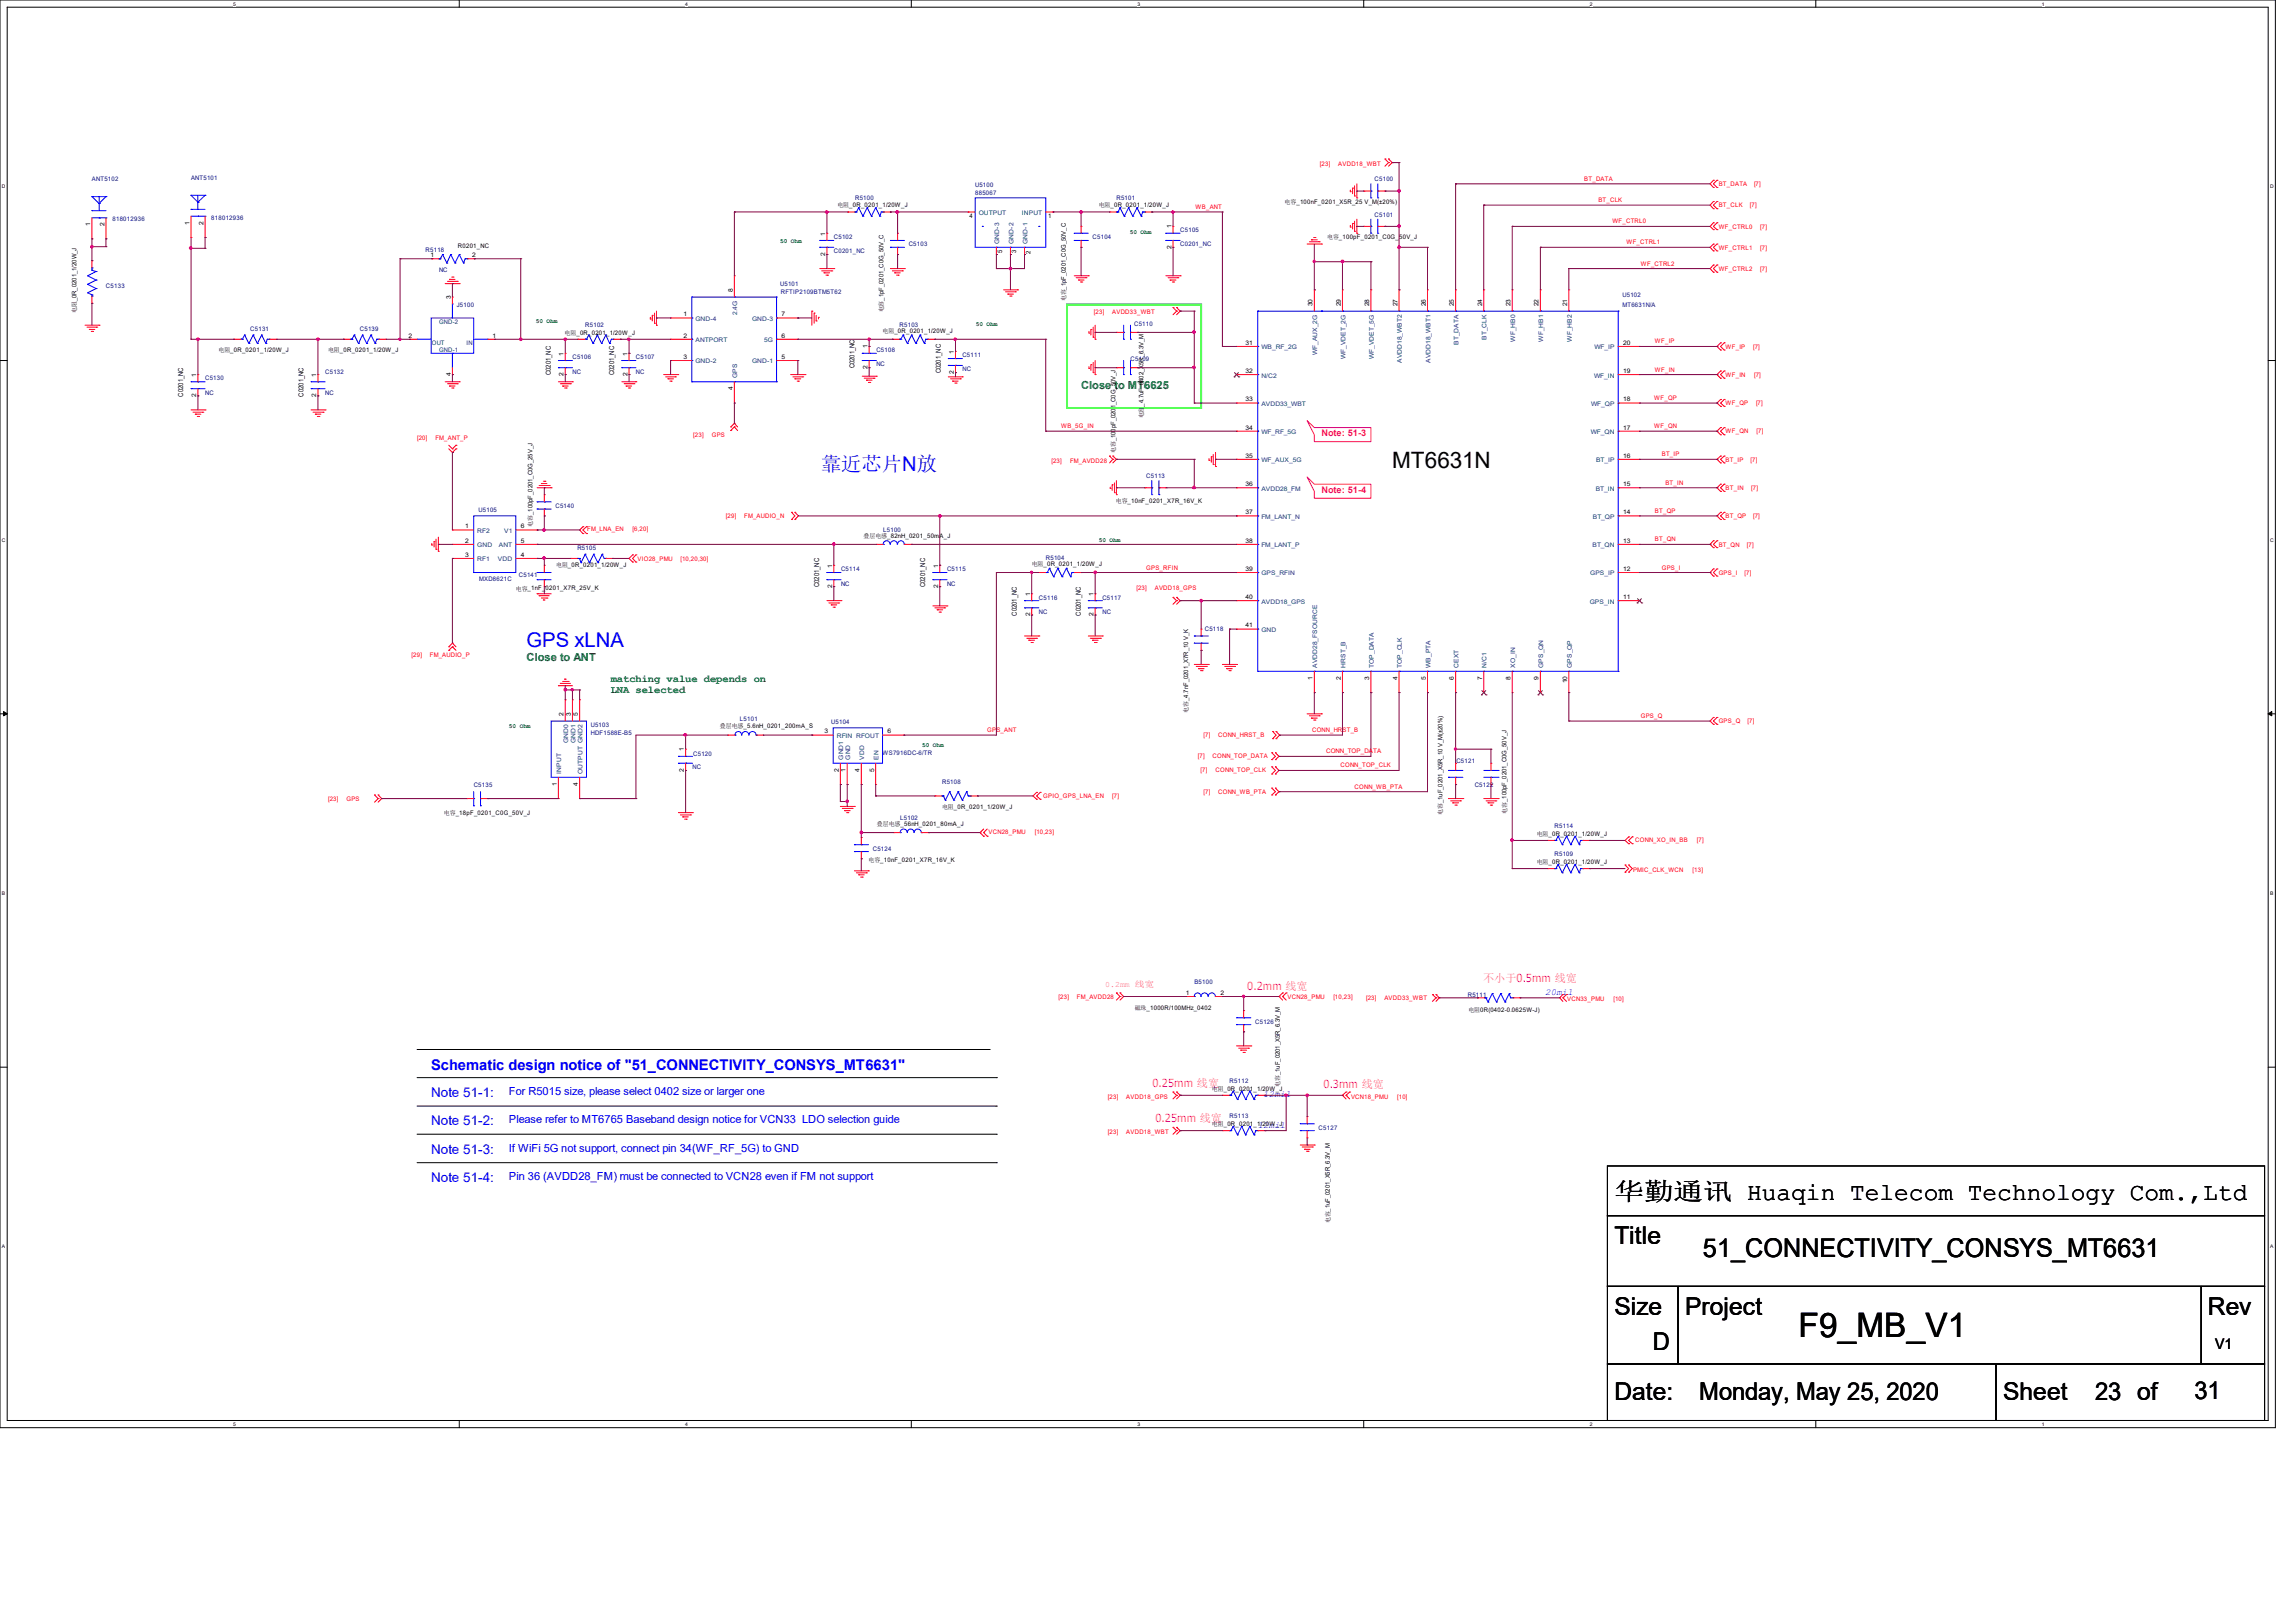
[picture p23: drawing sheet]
<svg xmlns="http://www.w3.org/2000/svg" width="297mm" height="210mm" viewBox="0 0 297 210" stroke-linecap="round" stroke-linejoin="round" font-family="sans-serif">
<defs><g id="words">
<text font-size="4.4" x="232.7" y="173.1">F9_MB_V1</text>
<text font-size="3.3" x="220.4" y="162.6">51_CONNECTIVITY_CONSYS_MT6631</text>
<g font-size="3.2">
<text x="209" y="155.2">华勤通讯 Huaqin Telecom Technology Com.,Ltd</text>
<text x="209" y="161">Title</text>
<text x="209" y="170.2">Size</text>
<text x="218.1" y="170.2">Project</text>
<text x="285.7" y="170.2">Rev</text>
<text x="213.9" y="174.8">D</text>
<text x="209" y="181.1">Date:</text>
<text x="219.9" y="181.1">Monday, May 25, 2020</text>
<text x="259.3" y="181.1">Sheet</text>
<text x="271.1" y="181.1">23 of</text>
<text x="284" y="181.1">31</text>
</g>
<text font-size="2.9" x="180.2" y="60.6">MT6631N</text>
<g font-size="2.6" fill="#00f">
<text x="106.3" y="61">靠近芯片N放</text>
<text x="68.2" y="83.8">GPS xLNA</text>
</g>
<text font-size="1.9" fill="#00f" x="55.8" y="138.5">Schematic design notice of &quot;51_CONNECTIVITY_CONSYS_MT6631&quot;</text>
<text font-size="1.9" x="286.7" y="174.5">V1</text>
<g font-size="1.7" fill="#00f">
<text x="55.8" y="142">Note 51-1:</text>
<text x="55.8" y="145.6">Note 51-2:</text>
<text x="55.8" y="149.3">Note 51-3:</text>
<text x="55.8" y="153">Note 51-4:</text>
</g>
<g font-size="1.4" fill="#008000">
<text x="139.9" y="50.3">Close to MT6625</text>
<text x="68.2" y="85.5">Close to ANT</text>
<text x="79" y="88.3">matching value depends on</text>
<text x="79" y="89.6">LNA selected</text>
</g>
<g font-size="1.4" fill="#f0f">
<text x="161.4" y="128.1">0.2mm 线宽</text>
<text x="191.9" y="127.1">不小于0.5mm 线宽</text>
<text x="149.1" y="140.7">0.25mm 线宽</text>
<text x="171.3" y="140.8">0.3mm 线宽</text>
<text x="149.5" y="145.2">0.25mm 线宽</text>
</g>
<g font-size="1.4" fill="#00f">
<text x="65.9" y="141.7">For R5015 size, please select 0402 size or larger one</text>
<text x="65.9" y="145.4">Please refer to MT6765 Baseband design notice for VCN33 LDO selection guide</text>
<text x="65.9" y="149.1">If WiFi 5G not support, connect pin 34(WF_RF_5G) to GND</text>
<text x="65.9" y="152.7">Pin 36 (AVDD28_FM) must be connected to VCN28 even if FM not support</text>
</g>
<g font-size="1.2" fill="#ff0080">
<text x="171" y="56.4">Note: 51-3</text>
<text x="171" y="63.8">Note: 51-4</text>
</g>
<g font-size="1.2" fill="#00f">
<text x="200" y="128.7">20mil</text>
<text x="163.5" y="141.9">12mil</text>
<text x="162.8" y="145.9">12mil</text>
</g>
<text font-size="1.1" fill="#f0f" x="143" y="127.8">0.2mm 线宽</text>
<g font-size=".9">
<text x="110.6" y="47.7" transform="rotate(-90 110.6 47.7)">C0201_NC</text>
<text x="23.7" y="51.3" transform="rotate(-90 23.7 51.3)">C0201_NC</text>
<text x="39.3" y="51.3" transform="rotate(-90 39.3 51.3)">C0201_NC</text>
<text x="71.3" y="48.6" transform="rotate(-90 71.3 48.6)">C0201_NC</text>
<text x="79.5" y="48.6" transform="rotate(-90 79.5 48.6)">C0201_NC</text>
<text x="121.8" y="48.3" transform="rotate(-90 121.8 48.3)">C0201_NC</text>
<text x="106" y="76" transform="rotate(-90 106 76)">C0201_NC</text>
<text x="119.7" y="76" transform="rotate(-90 119.7 76)">C0201_NC</text>
<text x="131.6" y="79.7" transform="rotate(-90 131.6 79.7)">C0201_NC</text>
<text x="139.9" y="79.7" transform="rotate(-90 139.9 79.7)">C0201_NC</text>
</g>
<g font-size=".8" fill="#000080">
<text x="11.9" y="23.5">ANT5102</text>
<text x="24.7" y="23.3">ANT5101</text>
<text x="177.9" y="23.5">C5100</text>
<text x="14.6" y="28.7">818012936</text>
<text x="27.3" y="28.5">818012936</text>
<text x="110.7" y="25.8">R5100</text>
<text x="126.2" y="24.2">U5100</text>
<text x="126.2" y="25.3">885067</text>
<text x="144.5" y="25.8">R5101</text>
<text x="177.9" y="28">C5101</text>
<text x="55.1" y="32.6">R5118</text>
<text x="56.8" y="35.2">NC</text>
<text x="107.9" y="30.9">C5102</text>
<text x="107.9" y="32.8">C0201_NC</text>
<text x="117.6" y="31.9">C5103</text>
<text x="141.4" y="30.9">C5104</text>
<text x="152.7" y="30.1">C5105</text>
<text x="152.7" y="31.9">C0201_NC</text>
<text x="13.7" y="37.3">C5133</text>
<text x="59.1" y="39.7">J5100</text>
<text x="101" y="37">U5101</text>
<text x="101.1" y="38.1">RFTIP2109BTM5T62</text>
<text x="210" y="38.4">U5102</text>
<text x="210" y="39.7">MT6631N/A</text>
<text x="32.4" y="42.8">C5131</text>
<text x="46.6" y="42.8">C5139</text>
<text x="74.1" y="46.5">C5106</text>
<text x="75.7" y="42.3">R5102</text>
<text x="82.3" y="46.5">C5107</text>
<text x="113.4" y="45.6">C5108</text>
<text x="113.4" y="47.4">NC</text>
<text x="116.4" y="42.3">R5103</text>
<text x="124.6" y="46.2">C5111</text>
<text x="146.3" y="46.8">C5109</text>
<text x="146.8" y="42.2">C5110</text>
<text x="26.5" y="49.2">C5130</text>
<text x="26.5" y="51.1">NC</text>
<text x="42.1" y="48.3">C5132</text>
<text x="42.1" y="51.1">NC</text>
<text x="74.1" y="48.3">NC</text>
<text x="82.3" y="48.3">NC</text>
<text x="124.6" y="48">NC</text>
<text x="71.9" y="65.7">C5140</text>
<text x="148.3" y="61.8">C5113</text>
<text x="61.9" y="66.2">U5105</text>
<text x="74.7" y="71.2">R5105</text>
<text x="114.3" y="68.8">L5100</text>
<text x="62" y="75.2">MXD8621C</text>
<text x="67.1" y="74.7">C5141</text>
<text x="108.8" y="73.9">C5114</text>
<text x="108.8" y="75.8">NC</text>
<text x="122.6" y="73.9">C5115</text>
<text x="122.6" y="75.8">NC</text>
<text x="134.5" y="77.6">C5116</text>
<text x="135.3" y="72.5">R5104</text>
<text x="142.7" y="77.6">C5117</text>
<text x="134.5" y="79.4">NC</text>
<text x="142.7" y="79.4">NC</text>
<text x="155.9" y="81.7">C5118</text>
<text x="76.5" y="94.1">U5103</text>
<text x="76.5" y="95.2">HDF1588E-B5</text>
<text x="95.8" y="93.3">L5101</text>
<text x="107.6" y="93.7">U5104</text>
<text x="61.3" y="101.8">C5135</text>
<text x="89.6" y="99.5">NC</text>
<text x="89.7" y="97.8">C5120</text>
<text x="114.2" y="97.7">WS7916DC-6/TR</text>
<text x="121.9" y="101.5">R5108</text>
<text x="188.5" y="98.7">C5121</text>
<text x="190.8" y="101.8">C5122</text>
<text x="116.5" y="106.1">L5102</text>
<text x="201.2" y="107.1">R5114</text>
<text x="113" y="110.1">C5124</text>
<text x="201.2" y="110.8">R5109</text>
<text x="154.6" y="127.3">B5100</text>
<text x="190" y="129">R5111</text>
<text x="162.4" y="132.5">C5126</text>
<text x="159.1" y="140.1">R5112</text>
<text x="159.1" y="144.7">R5113</text>
<text x="170.7" y="146.2">C5127</text>
</g>
<g font-size=".8" fill="#f00">
<text x="170.8" y="21.5">[23]</text>
<text x="173.2" y="21.5">AVDD18_WBT</text>
<text x="205" y="23.4">BT_DATA</text>
<text x="154.7" y="27">WB_ANT</text>
<text x="206.9" y="26.2">BT_CLK</text>
<text x="208.7" y="28.9">WF_CTRL0</text>
<text x="222.4" y="24.1">BT_DATA</text>
<text x="222.4" y="26.8">BT_CLK</text>
<text x="222.4" y="29.6">WF_CTRL0</text>
<text x="226.5" y="26.8">[7]</text>
<text x="227" y="24.1">[7]</text>
<text x="227.8" y="29.6">[7]</text>
<text x="210.5" y="31.6">WF_CTRL1</text>
<text x="212.4" y="34.4">WF_CTRL2</text>
<text x="222.4" y="32.3">WF_CTRL1</text>
<text x="222.4" y="35.1">WF_CTRL2</text>
<text x="227.8" y="32.3">[7]</text>
<text x="227.8" y="35.1">[7]</text>
<text x="141.6" y="40.6">[23]</text>
<text x="143.9" y="40.6">AVDD33_WBT</text>
<text x="214.2" y="44.4">WF_IP</text>
<text x="223.3" y="45.1">WF_IP</text>
<text x="226.9" y="45.1">[7]</text>
<text x="214.1" y="51.8">WF_QP</text>
<text x="214.2" y="48.1">WF_IN</text>
<text x="223.3" y="52.4">WF_QP</text>
<text x="223.3" y="48.8">WF_IN</text>
<text x="227" y="48.8">[7]</text>
<text x="227.3" y="52.4">[7]</text>
<text x="54" y="56.9">[20]</text>
<text x="56.3" y="56.9">FM_ANT_P</text>
<text x="89.7" y="56.6">[23]</text>
<text x="92.1" y="56.6">GPS</text>
<text x="136.1" y="59.9">[23]</text>
<text x="137.3" y="55.4">WB_5G_IN</text>
<text x="138.5" y="59.9">FM_AVDD28</text>
<text x="214.1" y="55.4">WF_QN</text>
<text x="215.1" y="59.1">BT_IP</text>
<text x="223.3" y="59.8">BT_IP</text>
<text x="223.3" y="56.1">WF_QN</text>
<text x="226.5" y="59.8">[7]</text>
<text x="227.3" y="56.1">[7]</text>
<text x="215.5" y="62.7">BT_IN</text>
<text x="223.3" y="63.4">BT_IN</text>
<text x="226.6" y="63.4">[7]</text>
<text x="76" y="68.7">FM_LNA_EN</text>
<text x="81.9" y="68.7">[6,20]</text>
<text x="93.9" y="67">[29]</text>
<text x="96.3" y="67">FM_AUDIO_N</text>
<text x="214.2" y="70.1">BT_QN</text>
<text x="214.2" y="66.4">BT_QP</text>
<text x="222.4" y="70.7">BT_QN</text>
<text x="223.3" y="67.1">BT_QP</text>
<text x="226.1" y="70.7">[7]</text>
<text x="226.9" y="67.1">[7]</text>
<text x="82.5" y="72.6">VIO28_PMU</text>
<text x="88.1" y="72.6">[10,20,30]</text>
<text x="147.1" y="76.3">[23]</text>
<text x="148.3" y="73.7">GPS_RFIN</text>
<text x="149.4" y="76.3">AVDD18_GPS</text>
<text x="215.1" y="73.7">GPS_I</text>
<text x="222.4" y="74.4">GPS_I</text>
<text x="225.8" y="74.4">[7]</text>
<text x="53.3" y="85">[29]</text>
<text x="55.6" y="85">FM_AUDIO_P</text>
<text x="127.8" y="94.7">GPS_ANT</text>
<text x="155.8" y="95.3">[7]</text>
<text x="157.7" y="95.3">CONN_HRST_B</text>
<text x="169.8" y="94.7">CONN_HRST_B</text>
<text x="212.4" y="92.9">GPS_Q</text>
<text x="222.4" y="93.6">GPS_Q</text>
<text x="226.2" y="93.6">[7]</text>
<text x="155" y="98.1">[7]</text>
<text x="155.4" y="99.9">[7]</text>
<text x="156.9" y="98.1">CONN_TOP_DATA</text>
<text x="157.3" y="99.9">CONN_TOP_CLK</text>
<text x="171.6" y="97.5">CONN_TOP_DATA</text>
<text x="173.5" y="99.3">CONN_TOP_CLK</text>
<text x="42.5" y="103.6">[23]</text>
<text x="44.8" y="103.6">GPS</text>
<text x="127.9" y="107.9">VCN28_PMU</text>
<text x="133.9" y="107.9">[10,23]</text>
<text x="135" y="103.2">GPIO_GPS_LNA_EN</text>
<text x="143.9" y="103.2">[7]</text>
<text x="155.8" y="102.7">[7]</text>
<text x="157.7" y="102.7">CONN_WB_PTA</text>
<text x="175.3" y="102.1">CONN_WB_PTA</text>
<text x="211.3" y="112.8">PMIC_CLK_WCN</text>
<text x="211.6" y="109">CONN_XO_IN_BB</text>
<text x="219" y="112.8">[13]</text>
<text x="219.6" y="109">[7]</text>
<text x="137" y="129.3">[23]</text>
<text x="139.4" y="129.3">FM_AVDD28</text>
<text x="166.6" y="129.3">VCN28_PMU</text>
<text x="172.6" y="129.3">[10,23]</text>
<text x="176.8" y="129.5">[23]</text>
<text x="179.2" y="129.5">AVDD33_WBT</text>
<text x="202.8" y="129.5">VCN33_PMU</text>
<text x="208.8" y="129.5">[10]</text>
<text x="143.4" y="142.2">[23]</text>
<text x="145.8" y="142.2">AVDD18_GPS</text>
<text x="174.8" y="142.2">VCN18_PMU</text>
<text x="180.8" y="142.2">[10]</text>
<text x="143.4" y="146.7">[23]</text>
<text x="145.8" y="146.7">AVDD18_WBT</text>
</g>
<g font-size=".8">
<text x="11.7" y="29.3" transform="rotate(-90 11.7 29.3)">1</text>
<text x="13.5" y="29.3" transform="rotate(-90 13.5 29.3)">2</text>
<text x="24.5" y="29.1" transform="rotate(-90 24.5 29.1)">1</text>
<text x="26.3" y="29.1" transform="rotate(-90 26.3 29.1)">2</text>
<text x="108.4" y="26.8">电阻_0R_0201_1/20W_J</text>
<text x="125.5" y="28.2">4</text>
<text x="135.6" y="28.2">1</text>
<text x="142.2" y="26.8">电阻_0R_0201_1/20W_J</text>
<text x="151.6" y="29.5" transform="rotate(-90 151.6 29.5)">1</text>
<text x="166.2" y="26.5">电容_100nF_0201_X5R_25 V_M(±20%)</text>
<text x="55.7" y="33.3">1</text>
<text x="59.3" y="32">R0201_NC</text>
<text x="61.1" y="33.3">2</text>
<text x="106.8" y="33.1" transform="rotate(-90 106.8 33.1)">2</text>
<text x="106.8" y="30.5" transform="rotate(-90 106.8 30.5)">1</text>
<text x="129.7" y="32.7" transform="rotate(-90 129.7 32.7)">5</text>
<text x="131.5" y="32.8" transform="rotate(-90 131.5 32.8)">3</text>
<text x="133.3" y="32.9" transform="rotate(-90 133.3 32.9)">2</text>
<text x="151.6" y="32.2" transform="rotate(-90 151.6 32.2)">2</text>
<text x="171.7" y="30.9">电容_100pF_0201_C0G_50V_J</text>
<text x="9.9" y="40.5" transform="rotate(-90 9.9 40.5)">电阻_0R_0201_1/20W_J</text>
<text x="58.3" y="38.7" transform="rotate(-90 58.3 38.7)">3</text>
<text x="88.4" y="40.9">1</text>
<text x="94.8" y="37.8" transform="rotate(-90 94.8 37.8)">8</text>
<text x="101.1" y="40.9">7</text>
<text x="114.3" y="40.4" transform="rotate(-90 114.3 40.4)">电容_1pF_0201_C0G_50V_C</text>
<text x="137.9" y="39" transform="rotate(-90 137.9 39)">电容_1pF_0201_C0G_50V_C</text>
<text x="169.9" y="39.6" transform="rotate(-90 169.9 39.6)">30</text>
<text x="173.5" y="39.6" transform="rotate(-90 173.5 39.6)">29</text>
<text x="177.2" y="39.6" transform="rotate(-90 177.2 39.6)">28</text>
<text x="180.8" y="39.6" transform="rotate(-90 180.8 39.6)">27</text>
<text x="184.5" y="39.6" transform="rotate(-90 184.5 39.6)">26</text>
<text x="188.2" y="39.6" transform="rotate(-90 188.2 39.6)">25</text>
<text x="191.8" y="39.6" transform="rotate(-90 191.8 39.6)">24</text>
<text x="195.5" y="39.6" transform="rotate(-90 195.5 39.6)">23</text>
<text x="199.1" y="39.6" transform="rotate(-90 199.1 39.6)">22</text>
<text x="202.8" y="39.6" transform="rotate(-90 202.8 39.6)">21</text>
<text x="28.3" y="45.6">电阻_0R_0201_1/20W_J</text>
<text x="42.5" y="45.6">电阻_0R_0201_1/20W_J</text>
<text x="52.9" y="43.7">2</text>
<text x="63.8" y="43.7">1</text>
<text x="72.9" y="46" transform="rotate(-90 72.9 46)">1</text>
<text x="73.1" y="43.3">电阻_0R_0201_1/20W_J</text>
<text x="81.2" y="46" transform="rotate(-90 81.2 46)">1</text>
<text x="88.4" y="43.7">2</text>
<text x="88.4" y="46.4">3</text>
<text x="101.1" y="46.4">5</text>
<text x="101.1" y="43.7">6</text>
<text x="112.3" y="47.8" transform="rotate(-90 112.3 47.8)">2</text>
<text x="112.3" y="45.1" transform="rotate(-90 112.3 45.1)">1</text>
<text x="114.2" y="43.1">电阻_0R_0201_1/20W_J</text>
<text x="123.4" y="45.8" transform="rotate(-90 123.4 45.8)">1</text>
<text x="161.2" y="44.6">31</text>
<text x="210.1" y="44.6">20</text>
<text x="25.4" y="51.4" transform="rotate(-90 25.4 51.4)">2</text>
<text x="25.4" y="48.8" transform="rotate(-90 25.4 48.8)">1</text>
<text x="40.9" y="51.4" transform="rotate(-90 40.9 51.4)">2</text>
<text x="40.9" y="48.8" transform="rotate(-90 40.9 48.8)">1</text>
<text x="58.3" y="48.7" transform="rotate(-90 58.3 48.7)">4</text>
<text x="72.9" y="48.7" transform="rotate(-90 72.9 48.7)">2</text>
<text x="81.2" y="48.7" transform="rotate(-90 81.2 48.7)">2</text>
<text x="94.8" y="50.5" transform="rotate(-90 94.8 50.5)">4</text>
<text x="123.4" y="48.4" transform="rotate(-90 123.4 48.4)">2</text>
<text x="148" y="52.6" transform="rotate(-90 148 52.6)">_4.7uF_0402_X5R_6.3V_M</text>
<text x="161.2" y="48.3">32</text>
<text x="161.2" y="51.9">33</text>
<text x="210.1" y="51.9">18</text>
<text x="210.1" y="48.3">19</text>
<text x="144.4" y="58.6" transform="rotate(-90 144.4 58.6)">电容_100pF_0201_C0G_50V_J</text>
<text x="148" y="54.1" transform="rotate(-90 148 54.1)">电容</text>
<text x="161.2" y="55.6">34</text>
<text x="161.2" y="59.2">35</text>
<text x="210.1" y="59.2">16</text>
<text x="210.1" y="55.6">17</text>
<text x="144.4" y="65.2">电容_10nF_0201_X7R_16V_K</text>
<text x="161.2" y="62.9">36</text>
<text x="210.1" y="62.9">15</text>
<text x="60.2" y="68.4">1</text>
<text x="60.2" y="70.2">2</text>
<text x="67.4" y="68.4">6</text>
<text x="67.4" y="70.2">5</text>
<text x="68.9" y="68.2" transform="rotate(-90 68.9 68.2)">电容_100pF_0201_C0G_25V_J</text>
<text x="111.8" y="69.6">叠层电感_82nH_0201_50mA_J</text>
<text x="161.2" y="66.5">37</text>
<text x="161.2" y="70.2">38</text>
<text x="210.1" y="70.2">13</text>
<text x="210.1" y="66.5">14</text>
<text x="60.2" y="72">3</text>
<text x="66.8" y="76.4">电容_1nF_0201_X7R_25V_K</text>
<text x="67.4" y="72">4</text>
<text x="72" y="73.4">电阻_0R_0201_1/20W_J</text>
<text x="107.7" y="76.1" transform="rotate(-90 107.7 76.1)">2</text>
<text x="107.7" y="73.5" transform="rotate(-90 107.7 73.5)">1</text>
<text x="121.4" y="76.1" transform="rotate(-90 121.4 76.1)">2</text>
<text x="121.4" y="73.5" transform="rotate(-90 121.4 73.5)">1</text>
<text x="133.3" y="77.1" transform="rotate(-90 133.3 77.1)">1</text>
<text x="133.5" y="73.2">电阻_0R_0201_1/20W_J</text>
<text x="141.5" y="77.1" transform="rotate(-90 141.5 77.1)">1</text>
<text x="161.2" y="73.9">39</text>
<text x="161.2" y="77.5">40</text>
<text x="210.1" y="77.5">11</text>
<text x="210.1" y="73.9">12</text>
<text x="133.3" y="79.8" transform="rotate(-90 133.3 79.8)">2</text>
<text x="141.5" y="79.8" transform="rotate(-90 141.5 79.8)">2</text>
<text x="161.2" y="81.2">41</text>
<text x="169.9" y="88" transform="rotate(-90 169.9 88)">1</text>
<text x="173.5" y="88" transform="rotate(-90 173.5 88)">2</text>
<text x="177.2" y="88" transform="rotate(-90 177.2 88)">3</text>
<text x="180.8" y="88" transform="rotate(-90 180.8 88)">4</text>
<text x="184.5" y="88" transform="rotate(-90 184.5 88)">5</text>
<text x="188.2" y="88" transform="rotate(-90 188.2 88)">6</text>
<text x="191.8" y="88" transform="rotate(-90 191.8 88)">7</text>
<text x="195.5" y="88" transform="rotate(-90 195.5 88)">8</text>
<text x="199.1" y="88" transform="rotate(-90 199.1 88)">9</text>
<text x="202.8" y="88.4" transform="rotate(-90 202.8 88.4)">10</text>
<text x="72.9" y="92.7" transform="rotate(-90 72.9 92.7)">2</text>
<text x="73.9" y="92.7" transform="rotate(-90 73.9 92.7)">3</text>
<text x="74.8" y="92.7" transform="rotate(-90 74.8 92.7)">5</text>
<text x="93.2" y="94.2">叠层电感_5.6nH_0201_200mA_S</text>
<text x="106.7" y="94.9">3</text>
<text x="114.9" y="94.9">6</text>
<text x="153.8" y="92.2" transform="rotate(-90 153.8 92.2)">电容_4.7nF_0201_X7R_10 V_K</text>
<text x="72" y="101.7" transform="rotate(-90 72 101.7)">1</text>
<text x="74.8" y="101.7" transform="rotate(-90 74.8 101.7)">4</text>
<text x="88.5" y="99.9" transform="rotate(-90 88.5 99.9)">2</text>
<text x="88.5" y="97.2" transform="rotate(-90 88.5 97.2)">1</text>
<text x="108.5" y="99.9" transform="rotate(-90 108.5 99.9)">2</text>
<text x="109.4" y="99.9" transform="rotate(-90 109.4 99.9)">1</text>
<text x="111.2" y="99.9" transform="rotate(-90 111.2 99.9)">4</text>
<text x="113.1" y="99.9" transform="rotate(-90 113.1 99.9)">5</text>
<text x="57.4" y="105.5">电容_18pF_0201_C0G_50V_J</text>
<text x="113.5" y="106.9">叠层电感_56nH_0201_80mA_J</text>
<text x="121.9" y="104.7">电阻_0R_0201_1/20W_J</text>
<text x="186.7" y="105.5" transform="rotate(-90 186.7 105.5)">电容_1uF_0201_X5R_10 V_M(±20%)</text>
<text x="195" y="105.3" transform="rotate(-90 195 105.3)">电容_100pF_0201_C0G_50V_J</text>
<text x="112.4" y="111.6">电容_10nF_0201_X7R_16V_K</text>
<text x="198.9" y="108.1">电阻_0R_0201_1/20W_J</text>
<text x="198.9" y="111.8">电阻_0R_0201_1/20W_J</text>
<text x="146.9" y="130.6">磁珠_1000R/100MHz_0402</text>
<text x="153.5" y="128.7">1</text>
<text x="157.9" y="128.7">2</text>
<text x="190" y="131">电阻0R(0402-0.0625W-J)</text>
<text x="156.8" y="141.1">电阻_0R_0201_1/20W_J</text>
<text x="165.7" y="140.6" transform="rotate(-90 165.7 140.6)">电容_1uF_0201_X5R_6.3V_M</text>
<text x="156.8" y="145.7">电阻_0R_0201_1/20W_J</text>
<text x="172.1" y="158.3" transform="rotate(-90 172.1 158.3)">电容_1uF_0201_X5R_6.3V_M</text>
</g>
<g font-size=".8" fill="#004080">
<text x="126.7" y="27.8">OUTPUT</text>
<text x="132.3" y="27.8">INPUT</text>
<text x="129.3" y="31.5" transform="rotate(-90 129.3 31.5)">GND-3</text>
<text x="131.1" y="31.5" transform="rotate(-90 131.1 31.5)">GND-2</text>
<text x="133" y="31.5" transform="rotate(-90 133 31.5)">GND-1</text>
<text x="56.8" y="41.9">GND-2</text>
<text x="90" y="41.5">GND-4</text>
<text x="95.4" y="40.8" transform="rotate(-90 95.4 40.8)">2.4G</text>
<text x="97.3" y="41.5">GND-3</text>
<text x="55.9" y="44.7">OUT</text>
<text x="56.8" y="45.6">GND-1</text>
<text x="60.4" y="44.7">IN</text>
<text x="90" y="44.3">ANTPORT</text>
<text x="90" y="47">GND-2</text>
<text x="97.3" y="47">GND-1</text>
<text x="98.9" y="44.3">5G</text>
<text x="163.2" y="45.2">WB_RF_2G</text>
<text x="170.5" y="45.9" transform="rotate(-90 170.5 45.9)">WF_AUX_2G</text>
<text x="174.1" y="46.4" transform="rotate(-90 174.1 46.4)">WF_VDET_2G</text>
<text x="177.8" y="46.4" transform="rotate(-90 177.8 46.4)">WF_VDET_5G</text>
<text x="181.4" y="46.9" transform="rotate(-90 181.4 46.9)">AVDD18_WBT2</text>
<text x="185.1" y="46.9" transform="rotate(-90 185.1 46.9)">AVDD18_WBT1</text>
<text x="188.8" y="44.6" transform="rotate(-90 188.8 44.6)">BT_DATA</text>
<text x="192.4" y="44" transform="rotate(-90 192.4 44)">BT_CLK</text>
<text x="196.1" y="44.2" transform="rotate(-90 196.1 44.2)">WF_HB0</text>
<text x="199.7" y="44.2" transform="rotate(-90 199.7 44.2)">WF_HB1</text>
<text x="203.4" y="44.2" transform="rotate(-90 203.4 44.2)">WF_HB2</text>
<text x="206.3" y="45.2">WF_IP</text>
<text x="95.4" y="48.9" transform="rotate(-90 95.4 48.9)">GPS</text>
<text x="163.2" y="48.9">N/C2</text>
<text x="163.2" y="52.5">AVDD33_WBT</text>
<text x="205.9" y="52.5">WF_QP</text>
<text x="206.3" y="48.9">WF_IN</text>
<text x="163.2" y="56.2">WF_RF_5G</text>
<text x="163.2" y="59.8">WF_AUX_5G</text>
<text x="205.9" y="56.2">WF_QN</text>
<text x="206.5" y="59.8">BT_IP</text>
<text x="163.2" y="63.5">AVDD28_FM</text>
<text x="206.5" y="63.5">BT_IN</text>
<text x="61.8" y="69">RF2</text>
<text x="61.8" y="70.8">GND</text>
<text x="64.6" y="70.8">ANT</text>
<text x="65.2" y="69">V1</text>
<text x="163.2" y="67.1">FM_LANT_N</text>
<text x="163.2" y="70.8">FM_LANT_P</text>
<text x="206.1" y="70.8">BT_QN</text>
<text x="206.1" y="67.1">BT_QP</text>
<text x="61.8" y="72.6">RF1</text>
<text x="64.4" y="72.6">VDD</text>
<text x="163.2" y="74.5">GPS_RFIN</text>
<text x="205.8" y="74.5">GPS_IP</text>
<text x="163.2" y="78.1">AVDD18_GPS</text>
<text x="163.2" y="81.8">GND</text>
<text x="205.7" y="78.1">GPS_IN</text>
<text x="170.5" y="86.4" transform="rotate(-90 170.5 86.4)">AVDD28_FSOURCE</text>
<text x="174.1" y="86.4" transform="rotate(-90 174.1 86.4)">HRST_B</text>
<text x="177.8" y="86.4" transform="rotate(-90 177.8 86.4)">TOP_DATA</text>
<text x="181.4" y="86.4" transform="rotate(-90 181.4 86.4)">TOP_CLK</text>
<text x="185.1" y="86.4" transform="rotate(-90 185.1 86.4)">WB_PTA</text>
<text x="188.8" y="86.4" transform="rotate(-90 188.8 86.4)">CEXT</text>
<text x="192.4" y="86.4" transform="rotate(-90 192.4 86.4)">N/C1</text>
<text x="196.1" y="86.4" transform="rotate(-90 196.1 86.4)">XO_IN</text>
<text x="199.7" y="86.4" transform="rotate(-90 199.7 86.4)">GPS_QN</text>
<text x="203.4" y="86.4" transform="rotate(-90 203.4 86.4)">GPS_QP</text>
<text x="108.3" y="95.5">RFIN RFOUT</text>
<text x="72.6" y="100.1" transform="rotate(-90 72.6 100.1)">INPUT</text>
<text x="73.5" y="96.2" transform="rotate(-90 73.5 96.2)">GND0</text>
<text x="74.5" y="96.2" transform="rotate(-90 74.5 96.2)">GND1</text>
<text x="75.4" y="100.1" transform="rotate(-90 75.4 100.1)">OUTPUT GND2</text>
<text x="109.1" y="98.3" transform="rotate(-90 109.1 98.3)">GND1</text>
<text x="110" y="98.3" transform="rotate(-90 110 98.3)">GND</text>
<text x="111.8" y="98.3" transform="rotate(-90 111.8 98.3)">VDD</text>
<text x="113.7" y="98.3" transform="rotate(-90 113.7 98.3)">EN</text>
</g>
<g font-size=".8" fill="#008000">
<text x="101" y="31.5">50 Ohm</text>
<text x="146.2" y="30.2">50 Ohm</text>
<text x="69.3" y="41.7">50 Ohm</text>
<text x="126.3" y="42.1">50 Ohm</text>
<text x="142.2" y="70.2">50 Ohm</text>
<text x="65.9" y="94.2">50 Ohm</text>
<text x="119.3" y="96.7">50 Ohm</text>
</g>
<g font-size=".6">
<text x="30.2" y=".7">5</text>
<text x="88.7" y=".7">4</text>
<text x="147.2" y=".7">3</text>
<text x="205.7" y=".7">2</text>
<text x="264.2" y=".7">1</text>
<text x=".3" y="24.4">D</text>
<text x="293.8" y="24.4">D</text>
<text x=".3" y="70.1">C</text>
<text x="293.8" y="70.1">C</text>
<text x=".3" y="115.8">B</text>
<text x="293.8" y="115.8">B</text>
<text x=".3" y="161.5">A</text>
<text x="293.8" y="161.5">A</text>
<text x="30.2" y="184.5">5</text>
<text x="88.7" y="184.5">4</text>
<text x="147.2" y="184.5">3</text>
<text x="205.7" y="184.5">2</text>
<text x="264.2" y="184.5">1</text>
</g>
</g></defs>
<path d="M0 0h294.5v184.7h-294.5zM.9 .9h292.6v182.9h-292.6z" fill="none" stroke="#000" stroke-width=".13"/>
<g fill="#fff">
<path d="M30.2 .1h.3v.7h-.3z"/>
<path d="M30.2 183.9h.3v.8h-.3z"/>
</g>
<path d="M59.4 0v.9M59.4 183.8v.9" fill="none" stroke="#000" stroke-width=".13"/>
<g fill="#fff">
<path d="M88.7 .1h.3v.7h-.3z"/>
<path d="M88.7 183.9h.3v.8h-.3z"/>
</g>
<path d="M117.9 0v.9M117.9 183.8v.9" fill="none" stroke="#000" stroke-width=".13"/>
<g fill="#fff">
<path d="M147.2 .1h.3v.7h-.3z"/>
<path d="M147.2 183.9h.3v.8h-.3z"/>
</g>
<path d="M176.5 0v.9M176.5 183.8v.9" fill="none" stroke="#000" stroke-width=".13"/>
<g fill="#fff">
<path d="M205.7 .1h.4v.7h-.4z"/>
<path d="M205.7 183.9h.4v.8h-.4z"/>
</g>
<path d="M235 0v.9M235 183.8v.9" fill="none" stroke="#000" stroke-width=".13"/>
<g fill="#fff">
<path d="M264.2 .1h.4v.7h-.4z"/>
<path d="M264.2 183.9h.4v.8h-.4z"/>
<path d="M.3 23.8h.4v.7h-.4z"/>
<path d="M293.8 23.8h.5v.7h-.5z"/>
<path d="M.3 69.5h.4v.7h-.4z"/>
<path d="M293.8 69.5h.5v.7h-.5z"/>
</g>
<path d="M0 46.7h.9M293.5 46.7h1" fill="none" stroke="#000" stroke-width=".13"/>
<g fill="#fff">
<path d="M.3 115.2h.4v.8h-.4z"/>
<path d="M293.8 115.2h.4v.8h-.4z"/>
</g>
<path d="M0 92.4h.9M293.5 92.4h1" fill="none" stroke="#000" stroke-width=".13"/>
<path d="M.5 92.1l.4 .3-.4 .2zM293.5 92.4l.5-.3v.5z" fill="#000" stroke="#000" stroke-width=".13"/>
<g fill="#fff">
<path d="M.3 161h.3v.7h-.3z"/>
<path d="M293.8 161h.4v.7h-.4z"/>
</g>
<g fill="none" stroke="#000" stroke-width=".13">
<path d="M0 138.1h.9M54 139.4h74.9M54 135.8h74M128 135.8h.1M128.9 139.4h.1M293.5 138.1h1M54 143.1h74.9M54 146.8h74.9M54 150.5h74.9M128.9 143.1h.1M128.9 146.8h.1M128.9 150.5h.1"/>
<path d="M208 157.3h85.1v9.2h-85.1zM208 150.9h85.1v6.4h-85.1zM208 166.5h9.2v10h-9.2zM208 176.5h50.3v7.3h-50.3zM217.2 166.5h67.7v10h-67.7zM258.3 176.5h34.8v7.3h-34.8zM284.9 166.5h8.2v10h-8.2z"/>
</g>
<path d="M138.1 39.4h17.3v13.4h-17.3z" fill="none" stroke="#0f0" stroke-width=".25"/>
<path d="M169.2 54.4l.9 .9h7.3v1.9h-7.3v-.9zM169.2 61.7l.9 1h7.3v1.8h-7.3v-.9z" fill="none" stroke="#ff0080" stroke-width=".13"/>
<g fill="none" stroke="#f00" stroke-width=".13">
<path d="M11.9 39.2h.1M11.9 33.7h.1M11.9 30.9h.1M11.9 28.2v2.7M11.9 33.7v1M11.9 38.3v.9M13.7 30.9h.1M13.7 28.2v2.7M24.7 30.7h.1M24.7 28v2.7M26.5 30.7h.1M26.5 28v2.7"/>
<path d="M55.9 33.5h.1M55.9 33.5h.9M57.6 36.7h1.8M57.9 36.4h1.3M58.2 36.2h.1M58.2 36.2h.7M58.5 35.9h.1M58.5 38.4h.1M58.5 38.4v.9M58.6 35.9h.1M59.2 36.4h.1M59.4 36.7h.1"/>
<path d="M60.5 33.5h.9M61.4 33.5h.1M95 35.7h.1M95 35.7v2.7M106.1 34.8h1.8M106.3 35.1h1.4M106.6 35.3h.1M106.6 35.3h.8M106.9 35.6h.2M107 30.2h.1M107 32.9h.1M107 30.2v.9"/>
<path d="M107 32v.9M107.1 35.6h.1M107.7 35.1h.1M107.9 34.8h.1M109.7 27.4h.1M109.7 27.4h1M114.3 27.4h.9M115.2 27.4h.1M115.2 34.8h1.9M115.5 35.1h1.3M115.8 35.3h.1M115.8 35.3h.7"/>
<path d="M116 35.6h.2M116.2 30.2h.1M116.2 32.9h.1M116.2 30.2v.9M116.2 32v.9M116.2 35.6h.1M116.8 35.1h.1M117.1 34.8h.1M125.3 27.4h.1M125.3 27.4h.9M128.9 32.9h.1M128.9 32v.9"/>
<path d="M129.9 37.5h1.8M130.1 37.8h1.3M130.4 38.1h.1M130.4 38.1h.7M130.7 38.3h.2M130.8 32.9h.1M130.8 32v.9M130.9 38.3h.1M131.4 37.8h.1M131.7 37.5h.1M132.6 32.9h.1M132.6 32v.9"/>
<path d="M135.3 27.4h1M136.3 27.4h.1M139 35.7h1.8M139.3 35.9h1.2M139.6 36.2h.1M139.6 36.2h.7M139.8 36.5h.2M139.9 29.3h.1M139.9 32h.1M139.9 29.3v.9M139.9 31.1v.9M140 36.5h.1"/>
<path d="M140.5 35.9h.1M140.8 35.7h.1M143.6 27.4h.1M143.6 27.4h.9M148.2 27.4h.9M149.1 27.4h.1M150.9 35.7h1.8M151.2 35.9h1.2M151.4 36.2h.1M151.4 36.2h.8M151.7 36.5h.2M151.8 39.8h.1"/>
<path d="M151.8 29.3h.1M151.8 32h.1M151.8 39.8l.5 .5M151.8 29.3v.9M151.8 31.1v.9M151.9 36.5h.1M152.3 39.8h.1M152.3 39.8l.4 .5M152.4 35.9h.1M152.7 35.7h.1M169.2 31.6h1.8M169.5 31.3h1.2"/>
<path d="M169.7 31h.1M169.7 31h.8M170 30.7h.2M170.1 37.5h.1M170.1 37.5v2.8M170.2 30.7h.1M170.7 31.3h.1M171 31.6h.1M173.7 37.5h.1M173.7 37.5v2.8M174.8 29.4h.1M174.8 24.8h.1"/>
<path d="M174.8 24.6v.2M174.8 29.2v.2M175 28.9h.1M175 24.3h.1M175 24.3v.8M175 28.9v.7M175.3 29.9h.1M175.3 25.4h.1M175.3 24v1.4M175.3 28.6v1.3M175.6 30.2h.1M175.6 25.6h.1"/>
<path d="M175.6 23.8v1.8M175.6 28.4v1.8M176.5 24.7h.1M176.5 29.3h.1M176.5 24.7h.9M176.5 29.3h.9M177.4 37.5h.1M177.4 37.5v2.8M178.3 24.7h.9M178.3 29.3h.9M179.2 20.6h.1M179.2 24.7h.1"/>
<path d="M179.2 29.3h.1M179.2 20.6l.5 .4M179.7 21h.1M179.7 20.6h.1M179.7 21l-.5 .5M179.7 20.6l.5 .4M180.2 21h.1M180.2 21l-.5 .5M181.1 37.5h.1M181.1 37.5v2.8M184.7 37.5h.1M184.7 37.5v2.8"/>
<path d="M188.4 37.5h.1M188.4 37.5v2.8M192 37.5h.1M192 37.5v2.8M195.7 37.5h.1M195.7 37.5v2.8M199.3 37.5h.1M199.3 37.5v2.8M203 37.5h.1M203 37.5v2.8M221.7 31.6h.1M221.7 32.5h.1"/>
<path d="M221.7 34.3h.1M221.7 35.2h.1M221.7 23.3h.1M221.7 24.3h.1M221.7 26.1h.1M221.7 27h.1M221.7 28.8h.1M221.7 29.7h.1M221.7 31.6l-.4 .4 .4 .5M221.7 34.3l-.4 .5 .4 .4M221.7 23.3l-.4 .5 .4 .5M221.7 26.1l-.4 .4 .4 .5"/>
<path d="M221.7 28.8l-.4 .5 .4 .4M222.2 32.5h.1M222.2 31.6h.1M222.2 35.2h.1M222.2 34.3h.1M222.2 24.3h.1M222.2 23.3h.1M222.2 27h.1M222.2 26.1h.1M222.2 29.7h.1M222.2 28.8h.1M222.2 31.6l-.5 .4 .5 .5"/>
<path d="M222.2 34.3l-.5 .5 .5 .4M222.2 23.3l-.5 .5 .5 .5M222.2 26.1l-.5 .4 .5 .5M222.2 28.8l-.5 .5 .5 .4M11 42.1h1.8M11.3 42.3h1.2M11.6 42.6h.1M11.6 42.6h.7M11.8 42.9h.2M12 42.9h.1M12.5 42.3h.1M12.8 42.1h.1"/>
<path d="M24.7 53h1.8M25 53.3h1.2M25.3 53.6h.1M25.3 53.6h.7M25.5 53.9h.2M25.6 48.5h.1M25.6 51.2h.1M25.6 48.5v.9M25.6 50.3v.9M25.7 53.9h.1M26.2 53.3h.1M26.5 53h.1"/>
<path d="M30.3 43.9h.1M30.3 43.9h.9M34.8 43.9h1M35.8 43.9h.1M40.3 53h1.8M40.5 53.3h1.3M40.8 53.6h.1M40.8 53.6h.7M41.1 53.9h.2M41.1 48.5h.1M41.1 51.2h.1M41.1 48.5v.9"/>
<path d="M41.1 50.3v.9M41.3 53.9h.1M41.8 53.3h.1M42.1 53h.1M44.4 43.9h.1M44.4 43.9h1M49 43.9h1M50 43.9h.1M53 43.9h.1M53 43.9h1M57.6 49.4h1.8M57.9 49.7h1.3"/>
<path d="M58.1 57.6l.4 .5M58.1 58.1l.4 .4M58.2 50h.1M58.2 50h.7M58.5 50.2h.1M58.5 58.1h.1M58.5 58.5h.1M58.5 48.5h.1M58.5 47.6v.9M58.6 50.2h.1M59 57.6h.1M59 58.1h.1"/>
<path d="M59 57.6l-.5 .5M59 58.1l-.5 .4M59.2 49.7h.1M59.4 49.4h.1M63.1 43.9h.9M64 43.9h.1M72.3 49.4h1.8M72.5 49.7h1.3M72.8 50h.1M72.8 50h.7M73.1 50.2h.2M73.2 45.7h.1"/>
<path d="M73.2 48.5h.1M73.2 45.7v1M73.2 47.6v.9M73.3 50.2h.1M73.8 49.7h.1M74.1 49.4h.1M74.8 43.9h.1M74.8 43.9h.9M79.4 43.9h.9M80.3 43.9h.1M80.5 49.4h1.8M80.8 49.7h1.2"/>
<path d="M81 50h.1M81 50h.7M81.3 50.2h.2M81.4 45.7h.1M81.4 48.5h.1M81.4 45.7v1M81.4 47.6v.9M81.5 50.2h.1M82 49.7h.1M82.3 49.4h.1M84.2 41.3h.1M84.2 41.1v.2"/>
<path d="M84.4 40.8h.1M84.4 40.8v.7M84.7 41.8h.1M84.7 40.5v1.3M85 42.1h.1M85 40.3v1.8M85.9 48.5h1.8M86.1 48.8h1.3M86.4 49h.1M86.4 49h.8M86.7 49.3h.2M86.8 41.1h.1"/>
<path d="M86.8 43.9h.1M86.8 46.7h.1M86.8 43.9h2.7M86.8 41.1h2.7M86.8 46.7h2.7M86.9 49.3h.1M87.4 48.8h.1M87.7 48.5h.1M94.6 55.7h.1M94.6 55.2h.1M95 55.2h.1M95 54.8h.1"/>
<path d="M95 52.2h.1M95 55.2l-.4 .5M95 55.2l.5 .5M95 54.8l-.4 .4M95 54.8l.5 .4M95 49.4v2.8M100.5 43.9h2.8M100.5 41.1h2.8M100.5 46.7h2.8M102.3 48.5h1.9M102.6 48.8h1.3M102.9 49h.1"/>
<path d="M102.9 49h.7M103.2 49.3h.1M103.3 46.7h.1M103.3 43.9h.1M103.3 41.1h.1M103.3 49.3h.1M103.9 48.8h.1M104.2 48.5h.1M105.1 40.3h.1M105.1 40.3v1.8M105.4 40.5h.1M105.4 40.5v1.3"/>
<path d="M105.6 41.5h.1M105.6 40.8v.7M105.9 41.1h.1M105.9 41.1v.2M111.6 48.7h1.8M111.8 48.9h1.3M112.1 49.2h.1M112.1 49.2h.8M112.4 49.5h.2M112.5 44.8h.1M112.5 47.6h.1M112.5 44.8v.9"/>
<path d="M112.5 46.7v.9M112.6 49.5h.1M113.1 48.9h.1M113.4 48.7h.1M115.5 43.9h.1M115.5 43.9h.9M120.1 43.9h.9M121 43.9h.1M122.7 48.8h1.8M123 49h1.3M123.3 49.3h.1M123.3 49.3h.7"/>
<path d="M123.6 49.6h.1M123.7 45.5h.1M123.7 48.2h.1M123.7 45.5v.9M123.7 47.3v.9M123.7 49.6h.1M124.3 49h.1M124.5 48.8h.1M140.9 47.7h.1M140.9 43.1h.1M140.9 42.9v.2M140.9 47.5v.2"/>
<path d="M141.2 47.2h.1M141.2 42.6h.1M141.2 42.6v.7M141.2 47.2v.7M141.5 48.2h.1M141.5 43.6h.1M141.5 42.3v1.3M141.5 46.9v1.3M141.7 48.5h.1M141.7 43.9h.1M141.7 42.1v1.8M141.7 46.7v1.8"/>
<path d="M143.6 59h.1M143.6 59l.4 .4M144 59.4h.1M144 59h.1M144 59.4l-.4 .5M144 59l.5 .4M144.5 59.4h.1M144.5 43h.1M144.5 47.6h.1M144.5 59.4l-.5 .5M144.5 43h.9M144.5 47.6h.9"/>
<path d="M146.3 43h.9M146.3 47.6h.9M147.2 43h.1M147.2 47.6h.1M152.3 40.3h.1M152.3 40.3l-.5 .4M152.7 40.3h.1M152.7 40.3l-.4 .4M156.5 59.6h.1M156.5 59.4v.2M156.8 59.1h.1M156.8 59.1v.7"/>
<path d="M157 58.8v1.3M157.3 58.5v1.9M160 44.8h.1M160 48.5h.1M160 52.2h.1M160 55.8h.1M160 59.4h.1M160 48.5h2.8M160 59.4h2.8M160 55.8h2.8M160 52.2h2.8M160 44.8h2.8"/>
<path d="M209.4 48.5h2.8M209.4 59.4h2.8M209.4 55.8h2.8M209.4 52.2h2.8M209.4 44.8h2.8M212.2 59.4h.1M212.2 55.8h.1M212.2 52.2h.1M212.2 48.5h.1M212.2 44.8h.1M222.7 44.4h.1M222.7 45.3h.1"/>
<path d="M222.7 51.7h.1M222.7 52.6h.1M222.7 48h.1M222.7 48.9h.1M222.7 59h.1M222.7 59.9h.1M222.7 55.3h.1M222.7 56.3h.1M222.7 44.4l-.5 .4 .5 .5M222.7 51.7l-.5 .5 .5 .4M222.7 48l-.5 .5 .5 .4M222.7 59l-.5 .4 .5 .5"/>
<path d="M222.7 55.3l-.5 .5 .5 .5M223.1 45.3h.1M223.1 44.4h.1M223.1 52.6h.1M223.1 51.7h.1M223.1 48.9h.1M223.1 48h.1M223.1 59.9h.1M223.1 59h.1M223.1 56.3h.1M223.1 55.3h.1M223.1 44.4l-.4 .4 .4 .5"/>
<path d="M223.1 51.7l-.4 .5 .4 .4M223.1 48l-.4 .5 .4 .4M223.1 59l-.4 .4 .4 .5M223.1 55.3l-.4 .5 .4 .5M55.9 70.5h.1M55.9 70.3v.2M56.2 70.1h.1M56.2 70.1v.7M56.4 71.1h.1M56.4 69.8v1.3M56.7 71.3h.1M56.7 69.5v1.8"/>
<path d="M58.5 68.6h.1M58.5 70.4h.1M58.5 72.3h.1M58.5 72.3h2.8M58.5 70.4h2.8M58.5 68.6h2.8M66.8 72.3h2.7M66.8 70.4h2.7M66.8 68.6h2.7M69.5 76.8h.1M69.5 68.6h.1M69.5 70.4h.1"/>
<path d="M69.5 72.3h.1M69.5 63.1h1.8M69.5 76.8h1.8M69.8 77.1h.1M69.8 62.8h1.3M69.8 77.1h1.3M70.1 62.6h.1M70.1 62.6h.7M70.1 77.4h.7M70.3 77.6h.1M70.3 62.3h.2M70.3 77.6h.2"/>
<path d="M70.4 66.8h.1M70.4 64h.1M70.4 75.9h.1M70.4 73.2h.1M70.4 64v.9M70.4 65.9v.9M70.4 73.2v.9M70.4 75v.9M70.5 62.3h.1M70.8 77.4h.1M71.1 62.8h.1M71.3 63.1h.1"/>
<path d="M73.8 72.3h.1M73.8 72.3h.9M75.4 68.2h.1M75.4 69h.1M75.4 68.2l-.4 .4 .4 .4M75.9 69h.1M75.9 68.2h.1M75.9 68.2l-.5 .4 .5 .4M78.4 72.3h.9M79.3 72.3h.1M81.9 72.7h.1M81.9 71.8h.1"/>
<path d="M81.9 71.8l-.5 .5 .5 .4M82.3 71.8h.1M82.3 72.7h.1M82.3 71.8l-.4 .5 .4 .4M102.4 66.3h.1M102.4 67.2h.1M102.4 66.3l.5 .5-.5 .4M102.9 67.2h.1M102.9 66.3h.1M102.9 66.3l.4 .5-.4 .4M107 77.7h1.8M107.3 78h1.2"/>
<path d="M107.6 78.3h.1M107.6 78.3h.7M107.8 78.6h.2M107.9 73.2h.1M107.9 75.9h.1M107.9 73.2v.9M107.9 75v.9M108 78.6h.1M108.5 78h.1M108.8 77.7h.1M113.4 70.4h.1M113.4 70.4h.9"/>
<path d="M117.1 70.4h.9M118 70.4h.1M120.7 78.4h1.9M121 78.7h1.3M121.3 78.9h.1M121.3 78.9h.7M121.5 79.2h.2M121.6 73.2h.1M121.6 75.9h.1M121.6 73.2v.9M121.6 75v.9M121.7 79.2h.1"/>
<path d="M122.3 78.7h.1M122.6 78.4h.1M133.5 76.8h.1M133.5 79.6h.1M133.5 76.8v.9M133.5 78.7v.9M134.5 74.1h.1M134.5 74.1h.8M139 74.1h.9M139.9 74.1h.1M141.7 76.8h.1M141.7 79.6h.1"/>
<path d="M141.7 76.8v.9M141.7 78.7v.9M143.7 63.2h.1M143.7 63v.2M143.9 62.7h.1M143.9 62.7v.8M144.2 63.8h.1M144.2 62.5v1.3M144.5 64h.1M144.5 62.2v1.8M148.2 63.1h.1M148.2 63.1h.9"/>
<path d="M150 63.1h.9M150.9 63.1h.1M151.8 77.3h.1M151.8 77.3l.5 .4M152.3 77.7h.1M152.3 77.3h.1M152.3 77.7l-.5 .5M152.3 77.3l.4 .4M152.7 77.7h.1M152.7 77.7l-.4 .5M157 60.1h.1M157.3 60.4h.1"/>
<path d="M160 63.1h.1M160 66.8h.1M160 70.4h.1M160 74.1h.1M160 77.7h.1M160 77.7h2.8M160 63.1h2.8M160 74.1h2.8M160 70.4h2.8M160 66.8h2.8M209.4 77.7h2.8M209.4 63.1h2.8"/>
<path d="M209.4 74.1h2.8M209.4 70.4h2.8M209.4 66.8h2.8M212.2 77.7h.1M212.2 74.1h.1M212.2 70.4h.1M212.2 66.8h.1M212.2 63.1h.1M221.7 73.6h.1M221.7 74.5h.1M221.7 70h.1M221.7 70.9h.1"/>
<path d="M221.7 73.6l-.4 .5 .4 .4M221.7 70l-.4 .4 .4 .5M222.2 74.5h.1M222.2 73.6h.1M222.2 70.9h.1M222.2 70h.1M222.2 73.6l-.5 .5 .5 .4M222.2 70l-.5 .4 .5 .5M222.7 66.3h.1M222.7 67.2h.1M222.7 62.7h.1M222.7 63.6h.1"/>
<path d="M222.7 66.3l-.5 .5 .5 .4M222.7 62.7l-.5 .4 .5 .5M223.1 67.2h.1M223.1 66.3h.1M223.1 63.6h.1M223.1 62.7h.1M223.1 66.3l-.4 .5 .4 .4M223.1 62.7l-.4 .4 .4 .5M58.1 84.2h.1M58.1 83.7h.1M58.5 83.7h.1M58.5 83.2h.1"/>
<path d="M58.5 83.7l-.4 .5M58.5 83.7l.5 .5M58.5 83.2l-.4 .5M58.5 83.2l.5 .5M72.3 88.7h.1M72.3 88.7h1.8M72.5 88.4h.1M72.5 88.4h1.3M72.8 88.2h.7M73.1 87.9h.1M73.1 87.9h.2M73.2 90.6h.1"/>
<path d="M73.2 90.6v2.7M73.5 88.2h.1M74.1 90.6h.1M74.1 90.6v2.7M75 90.6h.1M75 90.6v2.7M88.7 96.9h.1M88.7 99.7h.1M88.7 96.9v1M88.7 98.8v.9M94.2 95.1h.1M94.2 95.1h.9"/>
<path d="M97.9 95.1h.9M98.8 95.1h.1M105.1 95.1h.1M105.1 95.1h2.7M108.8 98.8v2.7M109.6 98.8v2.7M111.5 98.8v2.7M113.3 98.8v2.7M114.2 95.1h2.8M117 95.1h.1M132.6 82.3h1.9M132.9 82.6h1.3"/>
<path d="M133.1 82.8h.1M133.1 82.8h.8M133.4 83.1h.2M133.6 83.1h.1M134.2 82.6h.1M134.5 82.3h.1M140.8 82.3h1.9M141.1 82.6h1.3M141.4 82.8h.1M141.4 82.8h.7M141.6 83.1h.3M141.9 83.1h.1"/>
<path d="M142.4 82.6h.1M142.7 82.3h.1M154.6 86h1.8M154.8 86.2h1.3M155.1 86.5h.1M155.1 86.5h.7M155.4 86.8h.2M155.4 81.4h.1M155.4 84.2h.1M155.4 81.4v.9M155.4 83.2v1M155.6 86.8h.1"/>
<path d="M156.1 86.2h.1M156.4 86h.1M158.2 86h1.8M158.5 86.2h1.3M158.7 86.5h.1M158.7 86.5h.8M159 86.8h.2M159.2 86.8h.1M159.8 86.2h.1M160 86h.1M160 81.4h.1M160 81.4h2.8"/>
<path d="M164.6 99.2h.1M164.6 97.4h.1M164.6 98.3h.1M164.6 99.2l.5 .5-.5 .5M164.6 97.4l.5 .5-.5 .4M164.7 94.7h.1M164.7 95.6h.1M164.7 94.7l.4 .4-.4 .5M165.1 99.2h.1M165.1 98.3h.1M165.1 97.4h.1M165.1 99.2l.4 .5-.4 .5"/>
<path d="M165.1 97.4l.4 .5-.4 .4M165.1 95.6h.1M165.1 94.7h.1M165.1 94.7l.5 .4-.5 .5M169.2 92.4h1.8M169.5 92.6h1.2M169.7 92.9h.1M169.7 92.9h.8M170 93.2h.2M170.1 89.6h.1M170.1 86.9v2.7M170.2 93.2h.1"/>
<path d="M170.7 92.6h.1M171 92.4h.1M173.7 89.6h.1M173.7 86.9v2.7M177.4 89.6h.1M177.4 86.9v2.7M181.1 89.6h.1M181.1 86.9v2.7M184.7 89.6h.1M184.7 86.9v2.7M188.4 98.8h.1M188.4 89.6h.1"/>
<path d="M188.4 86.9v2.7M188.4 98.8v.9M192 89.6h.1M192 86.9v2.7M193 98.8h.1M193 98.8v.9M195.7 89.6h.1M195.7 86.9v2.7M199.3 89.6h.1M199.3 86.9v2.7M203 89.6h.1M203 86.9v2.7"/>
<path d="M221.7 92.8h.1M221.7 93.7h.1M221.7 92.8l-.4 .5 .4 .4M222.2 93.7h.1M222.2 92.8h.1M222.2 92.8l-.5 .5 .5 .4M48.5 102.9h.1M48.5 102.9l.4 .4M48.9 103.3h.1M48.9 102.9h.1M48.9 103.3l-.4 .5M48.9 102.9l.5 .4"/>
<path d="M49.4 103.3h.1M49.4 103.3l-.5 .5M60.4 103.3h.1M60.4 103.3h.9M62.2 103.3h.9M63.1 103.3h.1M72.3 103.3h.1M72.3 100.6v2.7M75 103.3h.1M75 100.6v2.7M87.8 105.2h1.8M88.1 105.5h1.3"/>
<path d="M88.3 105.7h.1M88.3 105.7h.8M88.6 106h.2M88.8 106h.1M89.4 105.5h.1M89.6 105.2h.1M108.8 101.5h.1M108.8 104.4h1.8M109 104.6h1.3M109.3 104.9h.1M109.3 104.9h.7M109.6 105.2h.1"/>
<path d="M109.6 101.5h.1M109.7 105.2h.1M110.3 104.6h.1M110.6 104.4h.1M110.6 112.7h1.8M110.8 112.9h1.3M111.1 113.2h.1M111.1 113.2h.7M111.4 113.5h.2M111.5 101.5h.1M111.5 108.4h.1M111.5 111.1h.1"/>
<path d="M111.5 108.4v.9M111.5 110.2v.9M111.6 113.5h.1M112.1 112.9h.1M112.4 112.7h.1M113.3 101.5h.1M115.6 107.7h.1M115.6 107.7h.9M119.3 107.7h.9M120.2 107.7h.1M121 103h.1M121 103h.9"/>
<path d="M125.6 103h.9M126.5 103h.1M126.8 107.7h.1M126.8 107.7l.5 .5M127.3 107.7h.1M127.3 108.2h.1M127.3 107.7l.5 .5M127.3 107.3l-.5 .4M127.8 108.2h.1M127.8 107.3l-.5 .4M134.2 102.5h.1M134.2 103.4h.1"/>
<path d="M134.2 102.5l-.5 .5 .5 .4M134.6 103.4h.1M134.6 102.5h.1M134.6 102.5l-.4 .5 .4 .4M164.6 100.2h.1M164.6 102h.1M164.6 102.9h.1M164.6 102l.5 .4-.5 .5M165.1 100.2h.1M165.1 102.9h.1M165.1 102h.1M165.1 102l.4 .4-.4 .5"/>
<path d="M187.5 103.3h1.8M187.7 103.6h1.3M188 103.9h.1M188 103.9h.8M188.3 104.2h.2M188.4 101.5h.1M188.4 100.6v.9M188.5 104.2h.1M189 103.6h.1M189.3 103.3h.1M192 103.3h1.9M192.3 103.6h1.3"/>
<path d="M192.6 103.9h.1M192.6 103.9h.7M192.9 104.2h.1M193 101.5h.1M193 100.6v.9M193 104.2h.1M193.6 103.6h.1M193.9 103.3h.1M200.3 108.8h.1M200.3 112.4h.1M200.3 108.8h.9M200.3 112.4h.9"/>
<path d="M204.9 108.8h.8M204.9 112.4h.8M205.7 108.8h.1M205.7 112.4h.1M210.3 111.9h.1M210.3 112.9h.1M210.3 111.9l.5 .5-.5 .5M210.8 109.2h.1M210.8 108.3h.1M210.8 111.9h.1M210.8 112.9h.1M210.8 108.3l-.5 .5 .5 .4"/>
<path d="M210.8 111.9l.4 .5-.4 .5M211.2 108.3h.1M211.2 109.2h.1M211.2 108.3l-.4 .5 .4 .4M144.5 128.5h.1M144.5 128.5l.4 .4M144.9 128.9h.1M144.9 128.5h.1M144.9 128.9l-.4 .5M144.9 128.5l.5 .4M145.4 128.9h.1M145.4 128.9l-.5 .5"/>
<path d="M153.6 128.9h.1M153.6 128.9h1M157.3 128.9h.9M158.2 128.9h.1M160 135.3h1.9M160.3 135.6h1.3M160.6 135.9h.1M160.6 135.9h.7M160.9 136.2h.1M161 130.8h.1M161 133.5h.1M161 130.8v.9"/>
<path d="M161 132.6v.9M161 136.2h.1M161.6 135.6h.1M161.9 135.3h.1M165.5 128.9h.1M165.5 128.9l.5 .5M166 128.9h.1M166 128.5h.1M166 128.9l.5 .5M166 128.5l-.5 .4M166.5 128.5h.1M166.5 128.5l-.5 .4"/>
<path d="M185.4 128.7h.1M185.4 128.7l.4 .4M185.8 129.1h.1M185.8 128.7h.1M185.8 129.1l-.4 .5M185.8 128.7l.5 .4M186.3 129.1h.1M186.3 129.1l-.5 .5M191.2 129.1h.1M191.2 129.1h1M195.8 129.1h.9M196.7 129.1h.1"/>
<path d="M201.8 129.1h.1M201.8 129.1l.5 .5M202.3 129.1h.1M202.3 128.7h.1M202.3 129.1l.4 .5M202.3 128.7l-.5 .4M202.7 128.7h.1M202.7 128.7l-.4 .4M151.8 141.3h.1M151.8 145.9h.1M151.8 141.3l.5 .4M151.8 145.9l.5 .4"/>
<path d="M152.3 141.7h.1M152.3 141.3h.1M152.3 146.3h.1M152.3 145.9h.1M152.3 141.7l-.5 .5M152.3 141.3l.4 .4M152.3 146.3l-.5 .5M152.3 145.9l.4 .4M152.7 141.7h.1M152.7 146.3h.1M152.7 141.7l-.4 .5M152.7 146.3l-.4 .5"/>
<path d="M158.2 146.3h.1M158.2 141.7h.1M158.2 146.3h.9M158.2 141.7h.9M162.8 146.3h.9M162.8 141.7h.9M163.7 146.3h.1M163.7 141.7h.1M168.3 148.2h1.8M168.5 148.4h1.3M168.8 148.7h.1M168.8 148.7h.7"/>
<path d="M169.1 149h.2M169.2 144.5h.1M169.2 147.2h.1M169.2 144.5v.9M169.2 146.3v.9M169.3 149h.1M169.8 148.4h.1M170.1 148.2h.1M173.7 141.7h.1M173.7 141.7l.5 .5M174.2 141.7h.1M174.2 141.3h.1"/>
<path d="M174.2 141.7l.5 .5M174.2 141.3l-.5 .4M174.7 141.3h.1M174.7 141.3l-.5 .4"/>
</g>
<g fill="none" stroke="#00f" stroke-width=".13">
<path d="M11.3 35.7h.1M11.3 36.8h.1M11.3 37.9h.1M11.3 35.7l1.1 .5M11.3 36.8l1.1 .5M11.3 37.9l.6 .2M11.9 34.7h.1M11.9 38.3h.1M11.9 35h.1M11.9 38.1h.1M11.9 25.4h.1M11.9 27.3h.1"/>
<path d="M11.9 34.7v.3M11.9 38.1v.2M11.9 35l.5 .1M11.9 25.4h1.8M11.9 25.4l.9 .9M11.9 27.3h1.8M11.9 28.2h1.8M12.4 35.1h.1M12.4 36.2h.1M12.4 37.3h.1M12.4 35.1l-1.1 .6M12.4 36.2l-1.1 .6"/>
<path d="M12.4 37.3l-1.1 .6M12.8 28.2h.1M12.8 26.3h.1M12.8 25.4v1.9M13.7 25.4h.1M13.7 28.2h.1M13.7 25.4l-.9 .9M24.7 25.3h.1M24.7 27.1h.1M24.7 25.3h1.8M24.7 25.3l.9 .9M24.7 27.1h1.8"/>
<path d="M24.7 28h1.8M25.6 28h.1M25.6 26.2h.1M25.6 25.3v1.8M26.5 25.3h.1M26.5 28h.1M26.5 25.3l-.9 .9M56.8 33.5h.1M56.8 33.5h.2M57 33.5h.1M57.3 32.9h.1M57.3 32.9l.5 1.1"/>
<path d="M57.3 32.9l-.3 .6M57.8 34h.1M58.3 32.9h.1M58.3 32.9l.6 1.1M58.3 32.9l-.5 1.1M58.5 39.3h.1M58.5 39.3v1.8M58.9 34h.1M59.4 32.9h.1M59.4 32.9l.6 1.1M59.4 32.9l-.5 1.1M60 34h.1"/>
<path d="M60.2 33.5h.1M60.2 33.5h.3M60.2 33.5l-.2 .5M60.5 33.5h.1M89.5 38.4h.1M89.5 38.4v11M89.5 38.4h11M95 38.4h.1M100.5 38.4h.1M100.5 38.4v11M106.1 31.1h.1M106.1 32h.1"/>
<path d="M106.1 31.1h1.8M106.1 32h1.8M107 31.1h.1M107 32h.1M110.7 27.4h.1M110.8 27.4h.1M111.1 26.9h.1M111.1 26.9l.6 1.1M111.1 26.9l-.3 .5M111.7 28h.1M112.2 26.9h.1M112.2 26.9l.6 1.1"/>
<path d="M112.2 26.9l-.5 1.1M112.8 28h.1M113.3 26.9h.1M113.3 26.9l.6 1.1M113.3 26.9l-.5 1.1M113.9 28h.1M114 27.4h.1M114 27.4h.3M114 27.4l-.1 .6M114.3 27.4h.1M115.2 31.1h.1M115.2 32h.1"/>
<path d="M115.2 31.1h1.9M115.2 32h1.9M116.2 31.1h.1M116.2 32h.1M126.2 25.6h9.1v6.4h-9.1zM127.1 29.3h.1M128.9 32h.1M130.8 32h.1M132.6 32h.1M134.5 29.3h.1M139 30.2h.1M139 31.1h.1"/>
<path d="M139 30.2h1.8M139 31.1h1.8M139.9 30.2h.1M139.9 31.1h.1M144.5 27.4h.1M144.5 27.4h.2M144.7 27.4h.1M144.9 26.9h.1M144.9 26.9l.6 1.1M144.9 26.9l-.2 .5M145.5 28h.1M146 26.9h.1"/>
<path d="M146 26.9l.6 1.1M146 26.9l-.5 1.1M146.6 28h.1M147.2 26.9h.1M147.2 26.9l.5 1.1M147.2 26.9l-.6 1.1M147.7 28h.1M147.9 27.4h.1M147.9 27.4h.3M147.9 27.4l-.2 .6M148.2 27.4h.1M150.9 30.2h.1"/>
<path d="M150.9 31.1h.1M150.9 30.2h1.8M150.9 31.1h1.8M151.8 30.2h.1M151.8 31.1h.1M177.4 24.7h.1M177.4 25.6h.1M177.4 29.3h.1M177.4 30.2h.1M177.4 23.8v1.8M177.4 28.4v1.8M178.3 25.6h.1"/>
<path d="M178.3 24.7h.1M178.3 30.2h.1M178.3 29.3h.1M178.3 23.8v1.8M178.3 28.4v1.8M24.7 49.4h.1M24.7 50.3h.1M24.7 49.4h1.8M24.7 50.3h1.8M25.6 49.4h.1M25.6 50.3h.1M31.2 43.9h.1"/>
<path d="M31.2 43.9h.2M31.4 43.9h.1M31.7 43.3h.1M31.7 43.3l.5 1.1M31.7 43.3l-.3 .6M32.2 44.4h.1M32.8 43.3h.1M32.8 43.3l.5 1.1M32.8 43.3l-.6 1.1M33.3 44.4h.1M33.9 43.3h.1M33.9 43.3l.5 1.1"/>
<path d="M33.9 43.3l-.6 1.1M34.4 44.4h.1M34.6 43.9h.1M34.6 43.9h.2M34.6 43.9l-.2 .5M34.8 43.9h.1M40.3 49.4h.1M40.3 50.3h.1M40.3 49.4h1.8M40.3 50.3h1.8M41.1 49.4h.1M41.1 50.3h.1"/>
<path d="M45.4 43.9h.1M45.4 43.9h.2M45.6 43.9h.1M45.8 43.3h.1M45.8 43.3l.6 1.1M45.8 43.3l-.2 .6M46.4 44.4h.1M46.9 43.3h.1M46.9 43.3l.6 1.1M46.9 43.3l-.5 1.1M47.5 44.4h.1M48 43.3h.1"/>
<path d="M48 43.3l.6 1.1M48 43.3l-.5 1.1M48.6 44.4h.1M48.8 43.9h.1M48.8 43.9h.2M48.8 43.9l-.2 .5M49 43.9h.1M54 43.9h.1M54 43.9h1.8M55.8 41.1h5.5v4.6h-5.5zM58.5 45.7h.1M58.5 45.7v1.9"/>
<path d="M61.3 43.9h1.8M63.1 43.9h.1M72.3 46.7h.1M72.3 47.6h.1M72.3 46.7h1.8M72.3 47.6h1.8M73.2 46.7h.1M73.2 47.6h.1M75.7 43.9h.1M75.7 43.9h.2M75.9 43.9h.1M76.2 43.3h.1"/>
<path d="M76.2 43.3l.6 1.1M76.2 43.3l-.3 .6M76.8 44.4h.1M77.3 43.3h.1M77.3 43.3l.6 1.1M77.3 43.3l-.5 1.1M77.9 44.4h.1M78.4 43.3h.1M78.4 43.3l.5 1.1M78.4 43.3l-.5 1.1M78.9 44.4h.1M79.1 43.9h.1"/>
<path d="M79.1 43.9h.3M79.1 43.9l-.2 .5M79.4 43.9h.1M80.5 46.7h.1M80.5 47.6h.1M80.5 46.7h1.8M80.5 47.6h1.8M81.4 46.7h.1M81.4 47.6h.1M89.5 46.7h.1M89.5 43.9h.1M89.5 41.1h.1"/>
<path d="M89.5 49.4h.1M89.5 49.4h11M95 49.4h.1M100.5 41.1h.1M100.5 43.9h.1M100.5 46.7h.1M100.5 49.4h.1M111.6 45.7h.1M111.6 46.7h.1M111.6 46.7h1.8M111.6 45.7h1.8M112.5 45.7h.1"/>
<path d="M112.5 46.7h.1M116.4 43.9h.1M116.4 43.9h.2M116.6 43.9h.1M116.9 43.3h.1M116.9 43.3l.5 1.1M116.9 43.3l-.3 .6M117.4 44.4h.1M118 43.3h.1M118 43.3l.5 1.1M118 43.3l-.6 1.1M118.5 44.4h.1"/>
<path d="M119.1 43.3h.1M119.1 43.3l.5 1.1M119.1 43.3l-.6 1.1M119.6 44.4h.1M119.8 43.9h.1M119.8 43.9h.3M119.8 43.9l-.2 .5M120.1 43.9h.1M122.7 46.4h.1M122.7 47.3h.1M122.7 46.4h1.8M122.7 47.3h1.8"/>
<path d="M123.7 46.4h.1M123.7 47.3h.1M145.4 43h.1M145.4 43.9h.1M145.4 47.6h.1M145.4 48.5h.1M145.4 42.1v1.8M145.4 46.7v1.8M146.3 43.9h.1M146.3 43h.1M146.3 48.5h.1M146.3 47.6h.1"/>
<path d="M146.3 42.1v1.8M146.3 46.7v1.8M162.8 44.8h.1M162.8 59.4h.1M162.8 48.5h.1M162.8 52.2h.1M162.8 55.8h.1M162.8 40.3h.1M162.8 40.3h46.6M162.8 40.3v46.6M171 40.3h.1M173.7 40.3h.1"/>
<path d="M177.4 40.3h.1M181.1 40.3h.1M184.7 40.3h.1M188.4 40.3h.1M192 40.3h.1M195.7 40.3h.1M199.3 40.3h.1M203 40.3h.1M209.4 59.4h.1M209.4 48.5h.1M209.4 52.2h.1M209.4 55.8h.1"/>
<path d="M209.4 44.8h.1M209.4 40.3h.1M209.4 40.3v46.6M61.3 66.8h5.5v7.3h-5.5zM69.5 65.9h.1M69.5 64.9h.1M69.5 75h.1M69.5 74.1h.1M69.5 74.1h1.8M69.5 65.9h1.8M69.5 64.9h1.8M69.5 75h1.8"/>
<path d="M70.4 65.9h.1M70.4 64.9h.1M70.4 75h.1M70.4 74.1h.1M74.7 72.3h.1M74.7 72.3h.3M75 72.3h.1M75 72.3l.2 .5M75.2 72.8h.1M75.7 71.7h.1M75.7 71.7l-.5 1.1M75.7 71.7l.6 1.1"/>
<path d="M76.3 72.8h.1M76.8 71.7h.1M76.8 71.7l-.5 1.1M76.8 71.7l.6 1.1M77.4 72.8h.1M77.9 71.7h.1M77.9 71.7l-.5 1.1M77.9 71.7l.3 .6M78.2 72.3h.1M78.2 72.3h.2M78.4 72.3h.1M107 74.1h.1"/>
<path d="M107 75h.1M107 74.1h1.8M107 75h1.8M107.9 74.1h.1M107.9 75h.1M114.3 70.4h.1M115.2 70.4a.44 .44 0 0 0-.5-.4 .44 .44 0 0 0-.4 .4M116.1 70.4a.44 .44 0 0 0-.4-.4 .44 .44 0 0 0-.5 .4M117 70.4a.42 .42 0 0 0-.4-.4 .42 .42 0 0 0-.4 .4M117.1 70.4h.1M120.7 74.1h.1M120.7 75h.1"/>
<path d="M120.7 74.1h1.9M120.7 75h1.9M121.6 74.1h.1M121.6 75h.1M132.6 77.7h.1M132.6 78.7h.1M132.6 77.7h1.9M132.6 78.7h1.9M133.5 77.7h.1M133.5 78.7h.1M135.3 74.1h.1M135.3 74.1h.3"/>
<path d="M135.6 74.1h.1M135.8 73.5h.1M135.8 73.5l.6 1.1M135.8 73.5l-.2 .6M136.4 74.6h.1M136.9 73.5h.1M136.9 73.5l.6 1.1M136.9 73.5l-.5 1.1M137.5 74.6h.1M138 73.5h.1M138 73.5l.6 1.1M138 73.5l-.5 1.1"/>
<path d="M138.6 74.6h.1M138.7 74.1h.1M138.7 74.1h.3M138.7 74.1l-.1 .5M139 74.1h.1M140.8 77.7h.1M140.8 78.7h.1M140.8 77.7h1.9M140.8 78.7h1.9M141.7 77.7h.1M141.7 78.7h.1M149.1 63.1h.1"/>
<path d="M149.1 64h.1M149.1 62.2v1.8M150 64h.1M150 63.1h.1M150 62.2v1.8M162.8 77.7h.1M162.8 66.8h.1M162.8 63.1h.1M162.8 70.4h.1M162.8 74.1h.1M209.4 70.4h.1M209.4 63.1h.1"/>
<path d="M209.4 66.8h.1M209.4 77.7h.1M209.4 74.1h.1M71.3 93.3h4.6v7.3h-4.6zM87.8 97.9h.1M87.8 98.8h.1M87.8 97.9h1.8M87.8 98.8h1.8M88.7 97.9h.1M88.7 98.8h.1M95.1 95.1h.1M96 95.1a.42 .42 0 0 0-.5-.4 .42 .42 0 0 0-.4 .4"/>
<path d="M96.9 95.1a.44 .44 0 0 0-.4-.4 .44 .44 0 0 0-.5 .4M97.8 95.1a.44 .44 0 0 0-.4-.4 .44 .44 0 0 0-.5 .4M97.9 95.1h.1M107.8 94.2h6.4v4.6h-6.4zM154.6 82.3h.1M154.6 83.2h.1M154.6 82.3h1.8M154.6 83.2h1.8M155.4 82.3h.1M155.4 83.2h.1M162.8 81.4h.1M162.8 86.9h.1"/>
<path d="M162.8 86.9h46.6M170.1 86.9h.1M173.7 86.9h.1M177.4 86.9h.1M181.1 86.9h.1M184.7 86.9h.1M187.5 99.7h.1M187.5 99.7h1.8M188.4 99.7h.1M188.4 86.9h.1M192 86.9h.1M192 99.7h1.9"/>
<path d="M193 99.7h.1M193.9 99.7h.1M195.7 86.9h.1M199.3 86.9h.1M203 86.9h.1M209.4 86.9h.1M61.3 103.3h.1M61.3 104.3h.1M61.3 102.4v1.9M62.2 104.3h.1M62.2 103.3h.1M62.2 102.4v1.9"/>
<path d="M110.6 109.3h.1M110.6 110.2h.1M110.6 109.3h1.8M110.6 110.2h1.8M111.5 109.3h.1M111.5 110.2h.1M116.5 107.7h.1M117.4 107.7a.44 .44 0 0 0-.5-.4 .44 .44 0 0 0-.4 .4M118.3 107.7a.42 .42 0 0 0-.4-.4 .42 .42 0 0 0-.5 .4M119.2 107.7a.44 .44 0 0 0-.4-.4 .44 .44 0 0 0-.5 .4M119.3 107.7h.1M121.9 103h.1"/>
<path d="M121.9 103h.2M122.1 103h.1M122.1 103l.2 .5M122.3 103.5h.1M122.9 102.4h.1M122.9 102.4l.5 1.1M122.9 102.4l-.6 1.1M123.4 103.5h.1M124 102.4h.1M124 102.4l.5 1.1M124 102.4l-.6 1.1M124.5 103.5h.1"/>
<path d="M125.1 102.4h.1M125.1 102.4l.2 .6M125.1 102.4l-.6 1.1M125.3 103h.1M125.3 103h.3M125.6 103h.1M187.5 100.6h.1M187.5 100.6h1.8M188.4 100.6h.1M192 100.6h1.9M193 100.6h.1M193.9 100.6h.1"/>
<path d="M201.2 108.8h.1M201.2 112.4h.1M201.2 108.8h.2M201.2 112.4h.2M201.4 108.8h.1M201.4 112.4h.1M201.6 108.2h.1M201.6 111.8h.1M201.6 108.2l.6 1.1M201.6 108.2l-.2 .6M201.6 111.8l.6 1.1M201.6 111.8l-.2 .6"/>
<path d="M202.2 109.3h.1M202.2 112.9h.1M202.7 108.2h.1M202.7 111.8h.1M202.7 108.2l.6 1.1M202.7 108.2l-.5 1.1M202.7 111.8l.6 1.1M202.7 111.8l-.5 1.1M203.3 109.3h.1M203.3 112.9h.1M203.8 108.2h.1M203.8 111.8h.1"/>
<path d="M203.8 108.2l.6 1.1M203.8 108.2l-.5 1.1M203.8 111.8l.6 1.1M203.8 111.8l-.5 1.1M204.4 109.3h.1M204.4 112.9h.1M204.6 108.8h.1M204.6 112.4h.1M204.6 108.8h.3M204.6 108.8l-.2 .5M204.6 112.4h.3M204.6 112.4l-.2 .5"/>
<path d="M204.9 108.8h.1M204.9 112.4h.1M154.6 128.9h.1M155.4 128.9a.42 .42 0 0 0-.4-.4 .42 .42 0 0 0-.4 .4M156.3 128.9a.44 .44 0 0 0-.4-.4 .44 .44 0 0 0-.4 .4M157.3 128.9a.44 .44 0 0 0-.5-.4 .44 .44 0 0 0-.4 .4M157.3 128.9h.1M160 131.7h.1M160 132.6h.1M160 131.7h1.9M160 132.6h1.9M161 131.7h.1"/>
<path d="M161 132.6h.1M192.2 129.1h.1M192.3 129.1h.1M192.3 129.1l.3 .6M192.6 129.7h.1M193.1 128.6h.1M193.1 128.6l.6 1.1M193.1 128.6l-.5 1.1M193.7 129.7h.1M194.2 128.6h.1M194.2 128.6l.6 1.1M194.2 128.6l-.5 1.1"/>
<path d="M194.8 129.7h.1M195.3 128.6h.1M195.3 128.6l.2 .5M195.3 128.6l-.5 1.1M195.5 129.1h.1M195.5 129.1h.3M195.8 129.1h.1M159.1 146.3h.1M159.1 141.7h.1M159.1 146.3h.2M159.1 141.7h.2M159.3 146.3h.1"/>
<path d="M159.3 141.7h.1M159.6 145.8h.1M159.6 141.2h.1M159.6 145.8l.5 1.1M159.6 145.8l-.3 .5M159.6 141.2l.5 1.1M159.6 141.2l-.3 .5M160.1 146.9h.1M160.1 142.3h.1M160.7 145.8h.1M160.7 141.2h.1M160.7 145.8l.5 1.1"/>
<path d="M160.7 145.8l-.6 1.1M160.7 141.2l.5 1.1M160.7 141.2l-.6 1.1M161.2 146.9h.1M161.2 142.3h.1M161.8 145.8h.1M161.8 141.2h.1M161.8 145.8l.5 1.1M161.8 145.8l-.6 1.1M161.8 141.2l.5 1.1M161.8 141.2l-.6 1.1M162.3 146.9h.1"/>
<path d="M162.3 142.3h.1M162.5 146.3h.1M162.5 141.7h.1M162.5 146.3h.3M162.5 146.3l-.2 .6M162.5 141.7h.3M162.5 141.7l-.2 .6M162.8 146.3h.1M162.8 141.7h.1M168.3 145.4h.1M168.3 146.3h.1M168.3 146.3h1.8"/>
<path d="M168.3 145.4h1.8M169.2 145.4h.1M169.2 146.3h.1"/>
</g>
<g fill="none" stroke="#804000" stroke-width=".13">
<path d="M159.7 48.8h.1M159.8 48.2l.5 .6M160.3 48.2l-.6 .6M160.3 48.8h.1M211.9 78h.1M211.9 77.5l.6 .5M212.4 77.5l-.5 .5M212.5 78h.1M191.7 89.9h.1M191.8 89.4l.5 .5M192.3 89.4l-.6 .5M192.3 89.9h.1"/>
<path d="M199.1 89.9h.1M199.1 89.4l.5 .5M199.6 89.4l-.5 .5M199.6 89.9h.1"/>
</g>
<g fill="none" stroke="#800040" stroke-width=".13">
<path d="M11.9 39.2h.1M11.9 30.9h.1M11.9 33.7h.1M11.9 30.9v2.8M11.9 39.2v2.9M11.9 31.9h1.8M13.7 31.9h.1M13.7 30.9h.1M13.7 30.9v1M24.7 32.1h.1M24.7 30.7v13.2M24.7 32.1h1.8"/>
<path d="M26.5 32.1h.1M26.5 30.7h.1M26.5 30.7v1.4M51.8 33.5h.1M51.8 33.5v10.4M51.8 33.5h4.1M55.9 33.5h.1M58.5 36.7h.1M58.5 36.7v1.7M61.4 33.5h.1M61.4 33.5h6M67.4 33.5h.1"/>
<path d="M67.4 33.5v10.4M95 27.4h.1M95 27.4h14.7M95 27.4v8.3M107 32.9h.1M107 27.4h.1M107 27.4v2.8M107 32.9v1.9M115.2 27.4h.1M115.2 27.4h10.1M116.2 27.4h.1M116.2 32.9h.1"/>
<path d="M116.2 27.4v2.8M116.2 32.9v1.9M128.9 34.8h.1M128.9 32.9h.1M128.9 32.9v1.9M130.8 34.8h.1M130.8 32.9h.1M130.8 32.9v4.6M132.6 32.9h.1M132.6 32.9v1.9h-3.7M136.3 27.4h.1M136.3 27.4h7.3"/>
<path d="M139.9 27.4h.1M139.9 32h.1M139.9 27.4v1.9M139.9 32v3.7M149.1 27.4h.1M149.1 27.4h9.1M151.8 32h.1M151.8 27.4h.1M151.8 27.4v1.9M151.8 32v3.7M158.2 27.4h.1M158.2 27.4v17.4"/>
<path d="M170.1 33.9h.1M170.1 37.5h.1M170.1 31.6v5.9M170.1 33.9h7.3M173.7 33.9h.1M173.7 33.9v3.6M175.6 24.7h.1M175.6 29.3h.1M175.6 29.3h.9M175.6 24.7h.9M177.4 33.9h.1M177.4 33.9v3.6"/>
<path d="M179.2 24.7h.1M179.2 29.3h.1M179.2 29.3h1.9M179.2 24.7h1.9M180.2 21h.1M180.2 21h.9M181.1 32h.1M181.1 24.7h.1M181.1 21h.1M181.1 37.5h.1M181.1 32h3.6M181.1 21v16.5"/>
<path d="M184.7 32h.1M184.7 32v5.5M188.4 23.8h.1M188.4 23.8h32.9M188.4 23.8v13.7M192 26.5h.1M192 26.5h29.3M192 26.5v11M195.7 29.3h.1M195.7 29.3h25.6M195.7 29.3v8.2M199.3 32h.1"/>
<path d="M199.3 32h22M199.3 32v5.5M203 34.8h.1M203 34.8h18.3M203 34.8v2.7M24.7 43.9h.1M24.7 43.9h5.6M25.6 43.9h.1M25.6 51.2h.1M25.6 43.9v4.6M25.6 51.2v1.8M30.3 43.9h.1"/>
<path d="M35.8 43.9h8.6M41.1 43.9h.1M41.1 51.2h.1M41.1 43.9v4.6M41.1 51.2v1.8M44.4 43.9h.1M50 43.9h3M51.8 43.9h.1M53 43.9h.1M58.5 48.5h.1M58.5 58.5h.1M58.5 48.5v.9"/>
<path d="M58.5 58.5v10.1M64 43.9h10.8M67.4 43.9h.1M73.2 48.5h.1M73.2 43.9h.1M73.2 43.9v1.8M73.2 48.5v.9M80.3 43.9h.1M80.3 43.9h6.5M81.4 43.9h.1M81.4 48.5h.1M81.4 45.7h.1"/>
<path d="M81.4 43.9v1.8M81.4 48.5v.9M85 41.1h.1M85 41.1h1.8M86.8 46.7h.1M86.8 46.7v1.8M95 52.2h.1M95 52.2v2.6M103.3 43.9h.1M103.3 46.7h.1M103.3 41.1h.1M103.3 43.9h12.2"/>
<path d="M103.3 41.1h1.8M103.3 46.7v1.8M112.5 47.6h.1M112.5 44.8h.1M112.5 43.9v.9M112.5 47.6v1.1M115.5 43.9h.1M121 43.9h.1M121 43.9h14.3M123.7 48.2h.1M123.7 43.9h.1M123.7 43.9v1.6"/>
<path d="M123.7 48.2v.6M135.3 55.8h.1M135.3 43.9h.1M135.3 55.8h24.7M135.3 43.9v11.9M141.7 43h.1M141.7 47.6h.1M141.7 43h2.8M141.7 47.6h2.8M144.5 59.4h.1M144.5 59.4h10.1M147.2 43h.1"/>
<path d="M147.2 47.6h.1M147.2 43h7.4M147.2 47.6h7.4M152.7 40.3h.1M152.7 40.3h1.9M154.6 59.4h.1M154.6 43h.1M154.6 40.3h.1M154.6 47.6h.1M154.6 52.2h.1M154.6 40.3v11.9M154.6 59.4v3.7"/>
<path d="M154.6 52.2h5.4M157.3 59.4h.1M157.3 59.4h2.7M158.2 44.8h.1M158.2 44.8h1.8M212.2 59.4h10M212.2 44.8h10M212.2 52.2h10M212.2 55.8h10M212.2 48.5h10M222.2 59.4h.1M222.2 55.8h.1"/>
<path d="M222.2 52.2h.1M222.2 48.5h.1M222.2 44.8h.1M56.7 70.4h.1M56.7 70.4h1.8M58.5 72.3h.1M58.5 72.3v10.9M69.5 70.4h.1M69.5 68.6h.1M69.5 72.3h.1M69.5 70.4h43.9M69.5 68.6h5.5"/>
<path d="M69.5 72.3h4.3M70.4 63.1h.1M70.4 75.9h.1M70.4 72.3h.1M70.4 66.8h.1M70.4 68.6h.1M70.4 63.1v.9M70.4 66.8v1.8M70.4 72.3v.9M70.4 75.9v.9M79.3 72.3h.1M79.3 72.3h2.1"/>
<path d="M103.3 66.8h56.7M107.9 70.4h.1M107.9 75.9h.1M107.9 70.4v2.8M107.9 75.9v1.8M118 70.4h.1M118 70.4h42M121.6 75.9h.1M121.6 66.8h.1M121.6 73.2h.1M121.6 66.8v6.4M121.6 75.9v2.5"/>
<path d="M128.9 74.1h.1M128.9 74.1v21h-11.9M128.9 74.1h5.6M133.5 79.6h.1M133.5 74.1h.1M133.5 74.1v2.7M133.5 79.6v2.7M139.9 74.1h.1M139.9 74.1h20.1M141.7 74.1h.1M141.7 79.6h.1M141.7 74.1v2.7"/>
<path d="M141.7 79.6v2.7M144.5 63.1h.1M144.5 63.1h3.7M150.9 63.1h9.1M152.7 77.7h.1M152.7 77.7h7.3M154.6 63.1h.1M155.4 77.7h.1M155.4 77.7v3.7M160 66.8h.1M212.2 74.1h9.1M212.2 63.1h10"/>
<path d="M212.2 66.8h10M212.2 70.4h9.1M221.3 70.4h.1M221.3 74.1h.1M222.2 63.1h.1M222.2 66.8h.1M73.2 89.3h.1M73.2 88.7h.1M73.2 89.3h1.8M73.2 88.7v1.9M74.1 89.3h.1M74.1 89.3v1.3"/>
<path d="M75 89.3h.1M75 89.3v1.3M88.7 99.7h.1M88.7 95.1h.1M88.7 95.1v1.8M88.7 99.7v5.5M94.2 95.1h-11.9v8.2M98.8 95.1h6.3M105.1 95.1h.1M117 95.1h.1M155.4 84.2h.1M155.4 84.2v1.8"/>
<path d="M159.1 81.4h.1M159.1 81.4v4.6M159.1 81.4h.9M165.5 99.7h.1M165.5 97.9h.1M165.6 95.1h.1M170.1 89.6h.1M170.1 89.6v2.8M173.7 89.6h.1M173.7 89.6v5.5h-8.1M177.4 89.6h.1M177.4 89.6v8.3h-11.9"/>
<path d="M181.1 89.6h.1M181.1 89.6v10.1h-15.6M184.7 89.6h.1M184.7 89.6v12.8h-19.2M188.4 96.9h.1M188.4 89.6h.1M188.4 89.6v9.2M188.4 96.9h4.6M193 96.9h.1M193 96.9v1.9M195.7 89.6v22.8M203 93.3h.1"/>
<path d="M203 89.6h.1M203 93.3h18.3M203 89.6v3.7M49.4 103.3h.1M49.4 103.3h11M63.1 103.3h.1M63.1 103.3h9.2M75 103.3h.1M75 103.3h7.3M82.3 103.3h.1M108.8 101.5h.1M108.8 103.7h.1"/>
<path d="M108.8 101.5v2.2M108.8 103.7h.8M109.6 101.5h.1M109.6 103.7h.1M109.6 101.5v2.9M111.5 111.1h.1M111.5 107.7h.1M111.5 101.5h.1M111.5 101.5v6.9M111.5 111.1v1.6M111.5 107.7h4.1M113.3 103h.1"/>
<path d="M113.3 103h7.7M113.3 101.5v1.5M120.2 107.7h.1M120.2 107.7h6.6M126.5 103h.1M126.5 103h7.2M165.5 102.4h.1M188.4 101.5h.1M188.4 101.5v1.8M193 101.5h.1M193 101.5v1.8M195.7 112.4h.1"/>
<path d="M195.7 108.8h.1M195.7 112.4h4.6M195.7 108.8h4.6M205.7 112.4h.1M205.7 108.8h.1M205.7 112.4h4.6M205.7 108.8h4.6M145.4 128.9h.1M145.4 128.9h8.2M158.2 128.9h.1M158.2 128.9h7.3M161 128.9h.1"/>
<path d="M161 133.5h.1M161 128.9v1.9M161 133.5v1.8M186.3 129.1h4.9M191.2 129.1h.1M196.7 129.1h.1M196.7 129.1h5.1M152.7 146.3h.1M152.7 141.7h.1M152.7 141.7h5.5M152.7 146.3h5.5M163.7 141.7h.1"/>
<path d="M163.7 146.3h.1M163.7 141.7h10M166.5 141.7h.1M166.5 141.7v4.6h-2.8M169.2 141.7h.1M169.2 148.2h.1M169.2 141.7v2.8M169.2 147.2v1"/>
</g>
<g fill="#f0f" stroke="#f0f" stroke-width=".13">
<circle cx="155.4" cy="77.7" r=".17"/>
<circle cx="133.5" cy="74.1" r=".15"/>
<circle cx="154.5" cy="63.1" r=".17"/>
<circle cx="121.6" cy="66.8" r=".17"/>
<circle cx="181.1" cy="29.3" r=".17"/>
<circle cx="188.4" cy="96.9" r=".15"/>
<circle cx="181.1" cy="24.7" r=".17"/>
<circle cx="169.2" cy="141.7" r=".17"/>
<circle cx="166.4" cy="141.7" r=".17"/>
<circle cx="160.9" cy="128.9" r=".15"/>
<circle cx="74.1" cy="89.2" r=".15"/>
<circle cx="73.2" cy="89.2" r=".17"/>
<circle cx="141.7" cy="74.1" r=".17"/>
<circle cx="130.8" cy="34.8" r=".17"/>
<circle cx="139.9" cy="27.4" r=".17"/>
<circle cx="151.8" cy="27.4" r=".15"/>
<circle cx="154.5" cy="43" r=".17"/>
<circle cx="154.5" cy="47.5" r=".17"/>
<circle cx="88.7" cy="95.1" r=".17"/>
<circle cx="81.4" cy="43.9" r=".17"/>
<circle cx="73.2" cy="43.9" r=".17"/>
<circle cx="25.6" cy="43.9" r=".17"/>
<circle cx="41.1" cy="43.9" r=".17"/>
<circle cx="170.1" cy="33.8" r=".15"/>
<circle cx="173.7" cy="33.8" r=".17"/>
<circle cx="181.1" cy="32" r=".17"/>
<circle cx="116.1" cy="27.4" r=".17"/>
<circle cx="195.7" cy="108.7" r=".17"/>
<circle cx="123.6" cy="43.9" r=".17"/>
<circle cx="107.9" cy="70.4" r=".17"/>
<circle cx="51.8" cy="43.9" r=".15"/>
<circle cx="67.4" cy="43.9" r=".17"/>
<circle cx="70.4" cy="72.2" r=".17"/>
<circle cx="70.4" cy="68.6" r=".17"/>
<circle cx="111.5" cy="107.7" r=".17"/>
<circle cx="112.5" cy="43.9" r=".17"/>
<circle cx="109.6" cy="103.7" r=".17"/>
<circle cx="107" cy="27.4" r=".17"/>
<circle cx="11.9" cy="31.9" r=".17"/>
<circle cx="24.7" cy="32.1" r=".17"/>
</g>
<use href="#words"/>
</svg>
